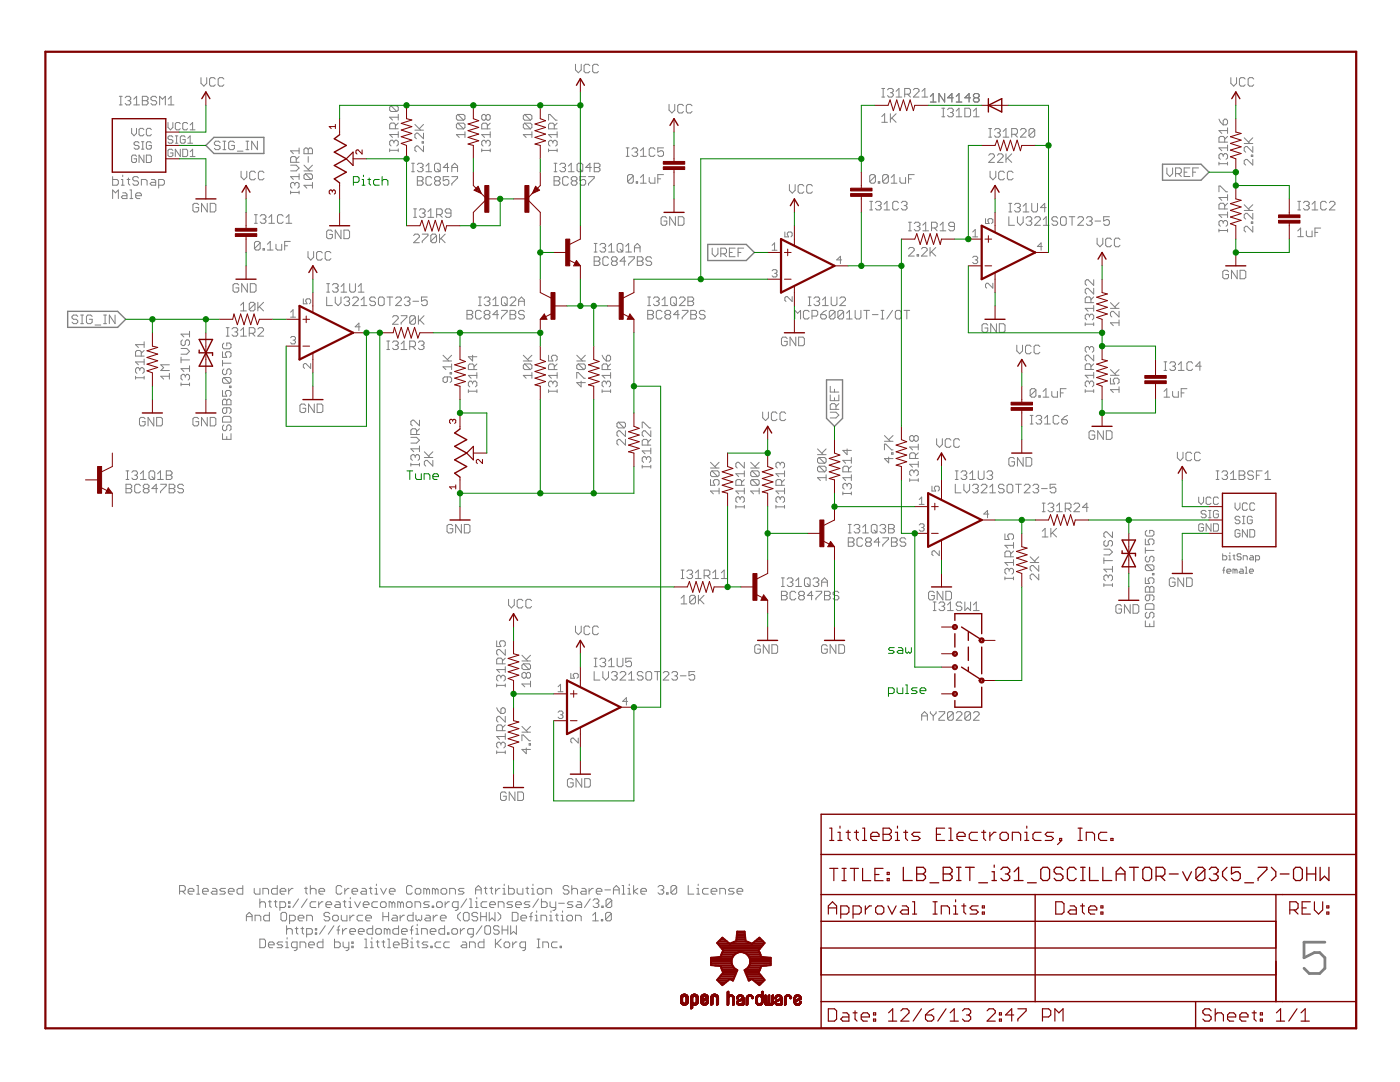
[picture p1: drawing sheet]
<svg xmlns="http://www.w3.org/2000/svg" width="279mm" height="216mm" viewBox="0 0 279 216" stroke-linecap="round" stroke-linejoin="round" font-family="sans-serif">
<path d="M264.4 188h-4.2v3.1l2.1-1h1.1l1 1v2.1l-1 1h-2.1l-1.1-1" fill="none" stroke="#808080" stroke-width=".55"/>
<g fill="none" stroke="#808080" stroke-width=".2">
<path d="M23.8 19.2h.6M24.1 19.2v1.7M25 19.5l.3-.3h.5l.3 .3v.3l-.3 .3M26.7 19.8l.6-.6v1.7M28.4 19.2h.9l.2 .3v.3l-.2 .3 .2 .3v.2l-.2 .3h-.9zM31.3 19.5l-.3-.3h-.6l-.3 .3v.3l.3 .3h.6l.3 .3v.2l-.3 .3h-.6l-.3-.3M33.6 19.8l.5-.6v1.7M40.1 15.5v1.1l.6 .6 .6-.6v-1.1M43 15.8l-.3-.3h-.6l-.3 .3v1.1l.3 .3h.6l.3-.3M44.7 15.8l-.3-.3h-.6l-.3 .3v1.1l.3 .3h.6l.3-.3M114.9 12.8v1.1l.5 .6 .6-.6v-1.1M117.7 13.1l-.3-.3h-.6l-.2 .3v1.1l.2 .3h.6l.3-.3"/>
<path d="M119.4 13.1l-.3-.3h-.5l-.3 .3v1.1l.3 .3h.5l.3-.3M176 19.4h.6M176 17.7h.6M176.3 17.7v1.7M177.1 17.9l.3-.2h.6l.3 .2v.3l-.3 .3M177.7 18.5h.3M178 18.5l.3 .3v.3l-.3 .3h-.6l-.3-.3M178.8 19.4h1.2M178.8 18.2l.6-.5v1.7M180.6 18.8h.8l.3-.3v-.6l-.3-.2h-.8v1.7M181.1 18.8l.6 .6M182.3 17.9l.3-.2h.5l.3 .2v.3l-1.1 1.2h1.1"/>
<path d="M184 19.4h1.1M184 18.2l.6-.5v1.7M185.7 19.2l.5-.5v1.7M188.5 18.7v1.7l-1.1-1.7v1.7M190.2 19.5h-1.1l.9-.8v1.7M190.8 19.2l.6-.5v1.7M193.7 19.5h-1.1l.8-.8v1.7M194.6 19.5l-.3-.3v-.3l.3-.2h.5l.3 .2v.3l-.3 .3M194.6 19.5l-.3 .3v.3l.3 .3h.5l.3-.3v-.3l-.3-.3M194.6 19.5h.5M245.6 15.5v1.1l.6 .6 .6-.6v-1.1M248.5 15.8l-.3-.3h-.6l-.2 .3v1.1l.2 .3h.6l.3-.3"/>
<path d="M250.2 15.8l-.3-.3h-.5l-.3 .3v1.1l.3 .3h.5l.3-.3M22.5 35.2v1.8h.8l.3-.3v-.6l-.3-.3h-.8M22.5 39.6v-1.7l.6 .6 .5-.6v1.7M23.8 20.9h.6M24.2 37h.6M24.2 35.8h.3v1.2M24.5 34.9v.3M24.5 38.5h.6l.2 .3v.8h-.8l-.3-.3 .3-.2h.8M25.4 35.8h.5M25.5 20.1h.3M25.6 35.5v1.2l.3 .3M25.8 20.1l.3 .3v.2l-.3 .3h-.5l-.3-.3"/>
<path d="M25.9 39.6h.6M25.9 37.9h.3v1.7M26.3 25.6v1l.5 .5 .4-.5v-1M26.7 20.9h1.1M27.1 39.1h1.1v-.3l-.3-.3h-.5l-.3 .3v.5l.3 .3h.5M27.2 31.2l-.2-.3h-.5l-.2 .3v1l.2 .2h.5l.2-.2v-.5h-.4M27.6 35.5l-.3-.3h-.5l-.3 .3v.3l.3 .3h.5l.3 .3v.3l-.3 .3h-.5l-.3-.3M27.7 28.5l-.2-.2h-.5l-.2 .2v.3l.2 .2h.5l.2 .3v.2l-.2 .3h-.5l-.2-.3M28.2 37v-1.2h.9l.3 .3v.9M28.2 28.3h.5M28.2 29.8h.5M28.4 20.1h.9"/>
<path d="M28.5 28.3v1.5M28.7 25.9l-.2-.3h-.5l-.3 .3v.9l.3 .3h.5l.2-.3M28.7 30.9v1.5l-1-1.5v1.5M29.2 30.9h.8l.2 .3v1l-.2 .2h-.8zM30.2 28.5l-.2-.2h-.5l-.3 .2v1l.3 .3h.5l.2-.3v-.5h-.5M30.2 25.9l-.2-.3h-.5l-.3 .3v.9l.3 .3h.5l.2-.3M30.2 35.8h.6l.3 .3v.9h-.9l-.2-.3 .2-.3h.9M31.7 37h.8l.3-.3v-.6l-.3-.3h-.8v1.7M31.9 20.9v-1.7l.5 .6 .6-.6v1.7M33.5 24.4v1l.5 .5 .5-.5v-1M33.6 20.9h1.1M34.5 30l-.3-.2h-.4l-.3 .2v1l.3 .2h.4l.3-.2v-.5h-.5"/>
<path d="M34.5 27.3l-.3-.2h-.4l-.3 .2v.3l.3 .3h.4l.3 .2v.2l-.3 .3h-.4l-.3-.3M35 27.1h.5M35 28.6h.5M35.2 27.1v1.5M36 24.7l-.3-.3h-.5l-.2 .3v1l.2 .2h.5l.3-.2M36 29.8v1.4l-1-1.4v1.4M36.5 29.8h.7l.2 .2v1l-.2 .2h-.7zM37 27.3l-.3-.2h-.5l-.2 .2v1l.2 .3h.5l.3-.3v-.4h-.5M37.4 24.7l-.2-.3h-.5l-.2 .3v1l.2 .2h.5l.2-.2M37.5 28.6h.9M37.5 27.6l.5-.5v1.5M38 31.2h.9"/>
<path d="M38 25.9h.9M38 24.9l.4-.5v1.5M38 30.3l.4-.5v1.4M43.9 28.4l-.3-.2h-.5l-.3 .2v.3l.3 .3h.5l.3 .3v.3l-.3 .3h-.5l-.3-.3M44.5 28.2h.6M44.5 29.9h.6M44.8 28.2v1.7M46.8 28.4l-.3-.2h-.6l-.3 .2v1.2l.3 .3h.6l.3-.3v-.6h-.6M47.4 30.2h1.1M48.1 34.2v1.1l.6 .6 .6-.6v-1.1M49.1 28.2h.6M49.1 29.9h.6"/>
<path d="M49.4 28.2v1.7M51 34.5l-.3-.3h-.6l-.3 .3v1.1l.3 .3h.6l.3-.3M51.4 28.2v1.7l-1.2-1.7v1.7M52.7 34.5l-.3-.3h-.6l-.2 .3v1.1l.2 .3h.6l.3-.3M58 33h1.1l.6 .5-.6 .6h-1.1M58 38.4h1.7M58 38.1v.6M58.8 36.7l.3-.3h.3l.3 .3v.6l-.3 .2M58.8 36.7l-.3-.3h-.2l-.3 .3v.6l.3 .2M58.8 36.7v.3M59.1 32.4v-.9l-.3-.3h-.5l-.3 .3v.9h1.7M59.7 35.2h-1.7l.5 .6"/>
<path d="M59.7 29.5v1.2M59.7 34.7v1.1M59.7 38.1v.6M59.7 31.2l-.6 .6M59.7 30.1h-1.7l.5 .6M60.7 29.8l.2-.3h.3l.3 .3 .3-.3h.3l.3 .3v.9h-1.7zM60.7 34.1h1.7M60.7 33l1.1 1.1M60.9 34.7h1.2l.3 .3v.5l-.3 .3M60.9 34.7l-.2 .3v.5l.2 .3h1.2M60.9 34.7l1.2 1.1M61.5 29.8v.9"/>
<path d="M61.5 31.2v1.2M62.4 36.4v1.1M62.4 37h-1.7l.5 .5M62.4 33l-.9 .8M77.8 30h1.7M77.8 29.7v.6M78 21.1h1.2l.3 .3v.6l-.3 .2M78 21.1l-.2 .3v.6l.2 .2h1.2M78 21.1l1.2 1.1M78.6 28.3l.3-.3h.3l.3 .3v.6l-.3 .2M78.6 28.3l-.3-.3h-.3l-.2 .3v.6l.2 .2M78.6 28.3v.3"/>
<path d="M78.9 25.7v-.9l-.3-.2h-.6l-.2 .2v.9h1.7M79.5 22.8v1.2M79.5 26.3v1.1M79.5 29.7v.6M79.5 26.8h-1.7l.5 .6M79.5 24.6l-.6 .5M79.5 23.4h-1.7l.5 .6M82.1 34.3h.6M82.1 32.6h.6M82.4 32.6v1.7M82.8 26h1.7M82.8 24.8l1.1 1.2"/>
<path d="M83.3 35.2h.8l.3 .3v.3l-.3 .3 .3 .3v.3l-.3 .3h-.8zM83.3 32.9l.3-.3h.5l.3 .3v.2l-.3 .3M83.3 36.1h.8M83.9 33.4h.2M84.1 33.4l.3 .3v.3l-.3 .3h-.5l-.3-.3M84.2 28.3h.3v.3h-.3zM84.5 26.6v1.1l-1.1-1.1h-.3l-.3 .2v.6l.3 .3M84.5 29.1v1.2l-1.1-1.2h-.3l-.3 .3v.6l.3 .3M84.5 24.8l-.8 .9M85 34.3h1.1M85 33.1l.6-.5v1.7M86.1 35.5l-.2-.3h-.6l-.3 .3v1.2l.3 .3h.6l.2-.3"/>
<path d="M86.7 32.9l.3-.3h.6l.3 .3v1.1l-.3 .3h-.6l-.3-.3zM87 36.1l-.3-.3v-.3l.3-.3h.6l.3 .3v.3l-.3 .3M87 36.1l-.3 .3v.3l.3 .3h.6l.3-.3v-.3l-.3-.3M87 36.1h.6M87.3 33.7l.6 .6M89.6 33.4h-1.1l.8-.8v1.7M89.6 35.2h-1.1v.9l.5-.3h.3l.3 .3v.6l-.3 .3h-.6l-.2-.3M90.2 34.3v-1.2l.5-.5 .6 .5v1.2M90.2 35.2h1.1v.3l-1.1 1.2v.3M90.2 33.4h1.1M91.4 24.6l-.3 .2v.6l.3 .3h1.1M91.4 24.6h1.1l.3 .2v.6l-.3 .3"/>
<path d="M91.4 22.8l-.3 .3v.6l.3 .3h1.1M91.4 22.8h1.1l.3 .3v.6l-.3 .3M91.4 24.6l1.1 1.1M91.4 22.8l1.1 1.2M92.8 26.9h-1.7l.6 .5M92.8 26.3v1.1M96.1 30h1.7M96.1 29.7v.6M97 28.3l-.3-.3h-.3l-.3 .3v.6l.3 .2M97 23.1l-.3-.3h-.3l-.3 .3v.6l.3 .3h.3l.3-.3M97 23.1l.3-.3h.3l.2 .3v.6l-.2 .3h-.3l-.3-.3M97 28.3l.3-.3h.3l.2 .3v.6l-.2 .2"/>
<path d="M97 23.1v.6M97 28.3v.3M97.3 25.7v-.9l-.3-.2h-.6l-.3 .2v.9h1.7M97.8 26.9h-1.7l.6 .5M97.8 26.3v1.1M97.8 29.7v.6M97.8 24.6l-.5 .5M104.7 22.8h1.2l.3 .3v.6l-.3 .3M104.7 24.6h1.2l.3 .2v.6l-.3 .3M104.7 22.8l-.3 .3v.6l.3 .3h1.2M104.7 24.6l-.3 .2v.6l.3 .3h1.2M104.7 24.6l1.2 1.1"/>
<path d="M104.7 22.8l1.2 1.2M106.2 26.3v1.1M106.2 26.9h-1.8l.6 .5M109.5 24v-1.2h.3l1.1 1.2h.3M109.5 29.7v.6M109.5 30h1.7M110.3 28.3l-.3-.3h-.2l-.3 .3v.6l.3 .2M110.3 28.3l.3-.3h.3l.3 .3v.6l-.3 .2M110.3 28.3v.3M110.6 35.2h.8l.3 .3v.3l-.3 .3 .3 .3v.3l-.3 .3h-.8zM110.6 36.1h.8M110.6 34.3h.5"/>
<path d="M110.6 32.6h.5M110.6 25.7v-.9l-.3-.2h-.5l-.3 .2v.9h1.7M110.8 32.6v1.7M111.2 26.9h-1.7l.5 .5M111.2 26.3v1.1M111.2 29.7v.6M111.2 24.6l-.6 .5M111.7 32.9l.3-.3h.6l.3 .3v.2l-.3 .3M112.3 33.4h.3M112.6 33.4l.3 .3v.3l-.3 .3h-.6l-.3-.3M113.4 35.5l-.2-.3h-.6l-.3 .3v1.2l.3 .3h.6l.2-.3M113.4 33.1l.6-.5v1.7"/>
<path d="M113.4 34.3h1.2M114.3 36.1l-.3-.3v-.3l.3-.3h.6l.2 .3v.3l-.2 .3M114.3 36.1l-.3 .3v.3l.3 .3h.6l.2-.3v-.3l-.2-.3M114.3 36.1h.6M115.4 32.6h.6l.3 .3v1.1l-.3 .3h-.6l-.2-.3v-1.1zM115.7 33.7l.6 .6M116.9 35.2h-1.2v.9l.9-.3 .3 .3v.6l-.3 .3h-.6l-.3-.3M117.5 35.2h1.1v.3l-1.1 1.2v.3M118 33.4h-1.1l.8-.8v1.7M118.6 32.6h.9l.2 .3v.2l-.2 .3 .2 .3v.3l-.2 .3h-.9zM118.6 33.4h.9M125 29.5h.5"/>
<path d="M125 31.2h.5M125.2 29.5v1.7M126.1 29.8l.3-.3h.6l.3 .3v.3l-.3 .3M126.4 35.1l-.3-.3h-.6l-.3 .3v1.2M126.4 35.1v1.2l-.3 .3h-.6l-.3-.3M126.4 35.1l-1.2 1.2M126.7 30.4h.3M127 30.4l.3 .2v.3l-.3 .3h-.6l-.3-.3M127 36.3h.3v.3h-.3zM127.8 36.6h1.2M127.8 35.4l.6-.6v1.8M127.8 30.1l.6-.6v1.7"/>
<path d="M127.8 31.2h1.2M129.6 35.4v.9l.2 .3h.9v-1.2M130.7 29.8l-.3-.3h-.6l-.2 .3v1.1l.2 .3h.6l.3-.3M131.3 35.7h.5M132.4 29.5h-1.1v.9l.5-.3h.3l.3 .3v.5l-.3 .3h-.5l-.3-.3M132.4 34.8h-1.1v1.8M133.5 20.8v1.2l.6 .5 .6-.5v-1.2M136.4 21.1l-.3-.3h-.6l-.2 .3v1.1l.2 .3h.6l.3-.3M138.1 21.1l-.3-.3h-.6l-.2 .3v1.1l.2 .3h.6l.3-.3M157.5 36.8v1.2l.6 .5 .6-.5v-1.2M160.4 37.1l-.3-.3h-.5l-.3 .3v1.2l.3 .2h.5l.3-.2M162.1 37.1l-.3-.3h-.5l-.3 .3v1.2l.3 .2h.5l.3-.2"/>
<path d="M174.7 35.1l-.3-.3h-.5l-.3 .3v1.2M174.7 35.1v1.2l-.3 .3h-.5l-.3-.3M174.7 35.1l-1.1 1.2M175.3 36.3h.3v.3h-.3zM176 23.3l.6-.6v1.7M176 24.4h1.1M177.3 35.1l-.3-.3h-.6l-.3 .3v1.2M177.3 35.1v1.2l-.3 .3h-.6l-.3-.3M177.3 35.1l-1.2 1.2M177.7 22.7v1.7M177.9 36.6h1.1M177.9 35.4l.5-.6v1.8"/>
<path d="M178 23.5l.8 .9M178.8 22.7l-1.1 1.1M179.6 35.4v.9l.3 .3h.8v-1.2M181.3 35.7h.6M182.5 34.8h-1.2v1.8M185.7 20.4h1.1M188 23.3h.5M188 21.6h.5M188.3 21.6v1.7M189.1 21.9l.3-.3h.6l.2 .3v.3l-.2 .3M189.7 22.5h.3M190 22.5l.2 .2v.3l-.2 .3h-.6l-.3-.3"/>
<path d="M190.8 20.4h1.2M190.8 22.2l.6-.6v1.7M190.8 23.3h1.2M192.6 21.6h.8l.3 .3v1.1l-.3 .3h-.8zM194.3 22.2l.5-.6v1.7M194.3 23.3h1.1M197.3 31l.3-.3h.6l.3 .3v.3l-1.2 1.1h1.2M197.3 27.4h.6M197.3 25.7h.6M197.6 34.2v1.1l.6 .6 .5-.6v-1.1M197.6 25.7v1.7M198.5 26l.3-.3h.5l.3 .3v.2l-.3 .3"/>
<path d="M199.1 31l.2-.3h.6l.3 .3v.3l-1.1 1.1h1.1M199.1 26.5h.2M199.3 26.5l.3 .3v.3l-.3 .3h-.5l-.3-.3M200.2 26.2l.6-.5v1.7M200.2 27.4h1.1M200.4 34.5l-.2-.3h-.6l-.3 .3v1.1l.3 .3h.6l.2-.3M200.8 30.7v1.7M201.1 31.6l.8 .8M201.9 26.8h.9l.3-.3v-.5l-.3-.3h-.9v1.7M201.9 30.7l-1.1 1.1M202.2 34.5l-.3-.3h-.6l-.3 .3v1.1l.3 .3h.6l.3-.3M202.5 26.8l.6 .6"/>
<path d="M203.6 26l.3-.3h.6l.3 .3v.2l-1.2 1.2h1.2M206.5 26v1.1l-.3 .3h-.6l-.2-.3M206.5 26l-.3-.3h-.6l-.2 .3v1.1M206.5 26l-1.1 1.1M232.9 33.5v1.1l.5 .6 .6-.6v-1.1M234.6 34.6h.9l.3-.2v-.6l-.3-.3h-.9v1.7M235.2 34.6l.6 .6M236.3 34.4h.6M237.5 33.5h-1.2v1.7h1.2M238 34.4h.6M239.2 33.5h-1.2v1.7M243.3 32.7h1.7"/>
<path d="M243.3 32.4v.5M243.3 38.3v-1.2h.2l1.2 1.2h.3M243.3 23.8l.2 .5 .6 .6M244.1 24.1l.3-.3h.3l.3 .3v.5l-.3 .3h-.6zM244.1 30.9l.3-.3h.3l.3 .3v.6l-.3 .3M244.1 30.9l-.3-.3h-.3l-.2 .3v.6l.2 .3M244.1 30.9v.3M244.4 28.4v-.9l-.3-.3h-.6l-.2 .3v.9h1.7M245 25.5v1.1M245 28.9v1.2M245 32.4v.5M245 38.8v1.2"/>
<path d="M245 29.5h-1.7l.5 .6M245 27.2l-.6 .6M245 26.1h-1.7l.5 .5M245 39.4h-1.7l.5 .6M248.3 28.6h1.7M248.3 27.5l1.1 1.1M249.7 30.9h.3v.3h-.3zM250 29.2v1.2l-1.1-1.2h-.3l-.3 .3v.6l.3 .3M250 31.8v1.1l-1.1-1.1h-.3l-.3 .3v.6l.3 .2M250 27.5l-.8 .9M39.6 40.9l-.3-.3h-.5l-.3 .3v1.1l.3 .3h.5l.3-.3v-.6h-.5M41.4 40.6v1.7l-1.2-1.7v1.7"/>
<path d="M42 40.6h.8l.3 .3v1.1l-.3 .3h-.8zM47.6 56.9l-.2-.3h-.6l-.3 .3v1.1l.3 .3h.6l.2-.3v-.6h-.5M49.4 56.6v1.7l-1.2-1.7v1.7M50 56.6h.8l.3 .3v1.1l-.3 .3h-.8zM50.8 44.6h.6M50.8 42.8h.6M51.1 42.8v1.8M51.9 48.5l-.3-.3h-.5l-.3 .3v1.1M51.9 48.5v1.1l-.3 .3h-.5l-.3-.3M51.9 48.5l-1.1 1.1M51.9 43.1l.3-.3h.6l.3 .3v.3l-.3 .3M52.5 49.6h.3v.3h-.3z"/>
<path d="M52.5 43.7h.3M52.8 43.7l.3 .3v.3l-.3 .3h-.6l-.3-.3M53.4 49.9h1.1M53.4 48.7l.5-.5v1.7M53.7 43.4l.5-.6v1.8M53.7 44.6h1.1M55.1 48.7v.9l.3 .3h.8v-1.2M56.5 43.1l-.3-.3h-.6l-.2 .3v1.2l.2 .3h.6l.3-.3M56.8 49h.6M57.1 44.6h1.1M57.1 43.4l.6-.6v1.8M57.9 48.2h-1.1v1.7"/>
<path d="M60.5 59.6v1h.8l-.3-.5v-.2l.3-.3h.5l.2 .3v.5l-.2 .2M61.5 50.2v1.1l.5 .6 .6-.6v-1.1M64.3 50.5l-.3-.3h-.5l-.3 .3v1.1l.3 .3h.5l.3-.3M65.2 59.3v1.7h1.1M65.2 56.6h.6M65.2 58.3h.6M65.5 56.6v1.7M66 50.5l-.3-.3h-.5l-.3 .3v1.1l.3 .3h.5l.3-.3M66.3 46.2l-.3-.3h-.5l-.3 .3v1.1l.3 .3h.5l.3-.3v-.5h-.5M66.3 56.9l.3-.3h.6l.3 .3v.3l-.3 .2M66.9 59.3v1.1l.6 .6 .6-.6v-1.1M66.9 57.4h.3"/>
<path d="M67.2 57.4l.3 .3v.3l-.3 .3h-.6l-.3-.3M68.1 45.9v1.7l-1.2-1.7v1.7M68.1 58.3h1.1M68.1 57.2l.5-.6v1.7M68.6 59.5l.3-.2h.6l.3 .2v.3l-.3 .3M68.6 45.9h.9l.3 .3v1.1l-.3 .3h-.9zM69.8 56.6v1.4l.3 .3h.5l.3-.3v-1.4M70.4 59.5l.2-.2h.6l.3 .2v.3l-1.1 1.2h1.1M71.5 58.3h1.1M71.5 57.2l.6-.6v1.7M72.1 59.8l.5-.5v1.7M74.9 59.5l-.2-.2h-.6l-.3 .2v.3l.3 .3h.6l.2 .3v.3l-.2 .3h-.6l-.3-.3"/>
<path d="M75.5 59.5l.3-.2h.6l.3 .2v1.2l-.3 .3h-.6l-.3-.3zM77.2 59.3h1.2M77.8 59.3v1.7M79 59.5l.2-.2h.6l.3 .2v.3l-1.1 1.2h1.1M80.7 59.5l.3-.2h.5l.3 .2v.3l-.3 .3M82.5 47l.3-.3h.6l.3 .3v.3l-1.2 1.1h1.2M82.5 43.4h.6M82.5 41.7h.6M82.8 41.7v1.7M83.7 42l.3-.3h.5l.3 .3v.2l-.3 .3M84.3 46.7h1.1v.3l-1.1 1.1v.3M84.3 42.5h.2"/>
<path d="M84.5 42.5l.3 .3v.3l-.3 .3h-.5l-.3-.3M85.3 59.3h-1.2v.8l.6-.3h.3l.3 .3v.6l-.3 .3h-.6l-.3-.3M85.4 42.2l.6-.5v1.7M85.4 43.4h1.2M87.1 47v1.1l-.3 .3h-.5l-.3-.3M87.1 47l-.3-.3h-.5l-.3 .3v1.1M87.1 47l-1.1 1.1M87.1 42.8h.9l.3-.3v-.5l-.3-.3h-.9v1.7M87.7 42.8l.6 .6M87.7 46.7v1.7M88 47.6l.8 .8M88.8 46.7l-1.1 1.2"/>
<path d="M90 42.5h-.9l-.2-.3v-.2l.2-.3h.6l.3 .3v1.1l-.3 .3h-.6l-.2-.3M95.5 59.3h.6M95.8 59.3v1.7M96.6 59.5l.3-.2h.6l.3 .2v.3l-.3 .3M98.4 59.8l.5-.5v1.7M100.1 59.5l.3-.2h.5l.3 .2v1.2l-.3 .3h-.5l-.3-.3zM101.8 59.5l.3-.2h.6l.2 .2v.3l-1.1 1.2h1.1M118.6 51.2h.8l.3 .3v.3l-.3 .3 .3 .3v.3l-.3 .3h-.8zM118.6 52.1h.8M118.6 50.3h.5M118.6 48.6h.5M118.9 48.6v1.7"/>
<path d="M119.7 48.9l.3-.3h.6l.3 .3v.2l-.3 .3M120.3 49.4h.3M120.6 49.4l.3 .3v.3l-.3 .3h-.6l-.3-.3M121.4 51.5l-.2-.3h-.6l-.3 .3v1.2l.3 .3h.6l.2-.3M121.5 49.1l.5-.5v1.7M121.5 50.3h1.1M122.3 52.1l-.3 .3v.3l.3 .3h.6l.3-.3v-.3l-.3-.3M122.3 52.1l-.3-.3v-.3l.3-.3h.6l.3 .3v.3l-.3 .3M122.3 52.1h.6M123.4 48.6h.6l.3 .3v1.1l-.3 .3h-.6l-.2-.3v-1.1zM123.7 49.7l.6 .6M124.9 52.1h-1.2l.9-.9v1.8"/>
<path d="M124.9 49.1l.6-.5v1.7M124.9 50.3h1.1M125.5 51.2h1.1v.3l-1.1 1.2v.3M126.6 49.4h1.1M126.6 50.3v-1.2l.6-.5 .5 .5v1.2M127.2 51.2h.8l.3 .3v.3l-.3 .3 .3 .3v.3l-.3 .3h-.8zM127.2 52.1h.8M129.3 59.3h.5M129.5 59.3v1.7M130 51.5l-.2-.3h-.6l-.3 .3v.3l.3 .3h.6l.2 .3v.3l-.2 .3h-.6l-.3-.3M130.4 59.5l.3-.2h.6l.3 .2v.3l-.3 .3M132.1 59.8l.6-.5v1.7"/>
<path d="M133.1 43.5l-.3-.3h-.6l-.3 .3v1.2l.3 .3h.6l.3-.3v-.6h-.6M133.8 59.5l.3-.2h.6l.3 .2v1.2l-.3 .3h-.6l-.3-.3zM134.8 43.2v1.8l-1.2-1.8v1.8M135.4 43.2h.8l.3 .3v1.2l-.3 .3h-.8zM135.6 59.5l.2-.2h.6l.3 .2v.3l-1.1 1.2h1.1M137.3 59.3h.8l.3 .2v.3l-.3 .3 .3 .3v.3l-.3 .3h-.8zM142.1 49.5v1.2l.6 .5 .6-.5v-1.2M143.8 50.7h.9l.3-.3v-.6l-.3-.3h-.9v1.7M144.4 50.7l.6 .5M145.6 50.4h.5M146.7 49.5h-1.1v1.7h1.1M147.3 50.4h.6"/>
<path d="M148.4 49.5h-1.1v1.7M154.1 54l.2-.2h.5l.3 .2v.3l-.3 .2M154.1 49l.5-.5v1.4M154.1 49.9h1M154.6 54.5h.2M154.8 54.5l.3 .3v.2l-.3 .3h-.5l-.2-.3M156.6 46.3v1h.8l-.3-.5v-.3l.3-.2h.5l.2 .2v.5l-.2 .3M158.1 59.2v1l-1-1h-.2l-.3 .2v.5l.3 .3M161.3 59.3h.6M161.6 59.3v1.7M162.4 59.5l.3-.2h.6l.3 .2v.3l-.3 .3M164.1 59.8l.6-.5v1.7"/>
<path d="M165.9 59.3v1.4l.3 .3h.5l.3-.3v-1.4M167.6 59.5l.3-.2h.5l.3 .2v.3l-1.1 1.2h1.1M168 51.9h-1l.7-.8v1.5M173.6 41.9h.5M173.6 40.2h.5M173.9 40.2v1.7M174.7 40.5l.3-.3h.6l.3 .3v.2l-.3 .3M175.3 41h.3M175.6 41l.3 .3v.3l-.3 .3h-.6l-.3-.3M176.4 41.9h1.2M176.4 40.7l.6-.5v1.7M179.3 40.5l-.3-.3h-.6l-.2 .3v1.1l.2 .3h.6l.3-.3"/>
<path d="M179.9 40.5l.3-.3h.5l.3 .3v.2l-.3 .3M180.4 41h.3M180.7 41l.3 .3v.3l-.3 .3h-.5l-.3-.3M181.3 49.7l.3-.3h.6l.3 .3v.3l-1.2 1.1h1.2M181.3 46.1h.6M181.3 44.3h.6M181.6 44.3v1.8M182.5 44.6l.2-.3h.6l.3 .3v.3l-.3 .3M183 50.8h.3v.3h-.3zM183 45.2h.3M183.3 45.2l.3 .3v.3l-.3 .3h-.6l-.2-.3M183.9 49.7l.3-.3h.5l.3 .3v.3l-1.1 1.1h1.1"/>
<path d="M184.2 46.1h1.1M184.2 44.9l.5-.6v1.8M185.6 49.4v1.7M185.9 50.2l.9 .9M185.9 45.5h.9l.2-.3v-.6l-.2-.3h-.9v1.8M186.5 45.5l.5 .6M186.8 49.4l-1.2 1.1M187.6 44.9l.6-.6v1.8M187.6 46.1h1.2M190.5 45.2h-.9l-.3-.3v-.3l.3-.3h.6l.3 .3v1.2l-.3 .3h-.6l-.3-.3M194.1 47.3h1M194.1 51.4l.3-.3h.5l.2 .3v.2l-.2 .3"/>
<path d="M194.1 46.3l.5-.5v1.5M194.6 51.9h.3M194.9 51.9l.2 .2v.3l-.2 .2h-.5l-.3-.2M196.7 43.6v1h.7l-.2-.5v-.2l.2-.3h.5l.2 .3v.4l-.2 .3M198.1 56.5v1l-.9-1h-.3l-.2 .3v.5l.2 .2M201.3 40.6h.6M201.3 42.3h.6M201.3 43.2v1.8h1.2M201.6 40.6v1.7M202.5 40.9l.3-.3h.5l.3 .3v.2l-.3 .3M203.1 41.4h.2M203.1 43.2v1.2l.5 .6 .6-.6v-1.2"/>
<path d="M203.3 41.4l.3 .3v.3l-.3 .3h-.5l-.3-.3M204.2 42.3h1.1M204.2 41.1l.6-.5v1.7M204.8 43.5l.3-.3h.5l.3 .3v.3l-.3 .3M205.3 44.1h.3M205.6 44.1l.3 .3v.3l-.3 .3h-.5l-.3-.3M205.9 40.6v1.4l.3 .3h.6l.3-.3v-1.4M206.5 43.5l.3-.3h.5l.3 .3v.3l-1.1 1.2h1.1M208 49.2h-1l.8-.7v1.4M208.2 45h1.2M208.2 43.8l.6-.6v1.8M208.8 41.4h-1.2l.9-.8v1.7"/>
<path d="M211.1 43.5l-.3-.3h-.6l-.3 .3v.3l.3 .3h.6l.3 .3v.3l-.3 .3h-.6l-.3-.3M211.9 43.2h.6l.3 .3v1.2l-.3 .3h-.6l-.3-.3v-1.2zM213.4 43.2h1.1M214 43.2v1.8M215.1 43.5l.3-.3h.5l.3 .3v.3l-1.1 1.2h1.1M216.8 43.5l.3-.3h.6l.3 .3v.3l-.3 .3M217.4 44.1h.3M217.7 44.1l.3 .3v.3l-.3 .3h-.6l-.3-.3M218.3 55.8v1.1l-1.2-1.1h-.2l-.3 .3v.6l.3 .2M218.3 57.5v1.2l-1.2-1.2h-.2l-.3 .3v.6l.3 .3M218.3 59.2l-.6 .6M218.5 44.1h1.2"/>
<path d="M218.9 47.5v1.2l.6 .5 .6-.5v-1.2M221.4 43.2h-1.1v.9l.8-.3 .3 .3v.6l-.3 .3h-.6l-.2-.3M221.8 47.8l-.3-.3h-.5l-.3 .3v1.1l.3 .3h.5l.3-.3M223.5 47.8l-.3-.3h-.5l-.3 .3v1.1l.3 .3h.5l.3-.3M243.3 45.7v.6M243.3 46h1.7M244.1 44.3l.3-.3h.3l.3 .3v.6l-.3 .2M244.1 44.3l-.3-.3h-.3l-.2 .3v.6l.2 .2M244.1 44.3v.3M244.4 41.7v-.8l-.3-.3h-.6l-.2 .3v.8h1.7M245 42.3v1.1M245 45.7v.6"/>
<path d="M245 42.9h-1.7l.5 .5M245 40.6l-.6 .5M245.2 54.2l-.3-.3h-.6l-.3 .3v1.2l.3 .2h.6l.3-.2v-.6h-.6M246.9 53.9v1.7l-1.1-1.7v1.7M247.5 53.9h.8l.3 .3v1.2l-.3 .2h-.8zM248.3 42h1.7M248.3 40.9l1.1 1.1M249.7 44.3h.3v.3h-.3zM250 42.6v1.1l-1.1-1.1h-.3l-.3 .3v.5l.3 .3M250 45.1v1.2l-1.1-1.2h-.3l-.3 .3v.6l.3 .3M250 40.9l-.8 .8M259 46.1l.6-.6v1.7"/>
<path d="M259 47.2h1.1M259 41.9h.6M259 40.2h.6M259.3 40.2v1.7M260.1 40.5l.3-.3h.6l.3 .3v.2l-.3 .3M260.7 46.1v.8l.3 .3h.9v-1.1M260.7 41h.3M261 41l.3 .3v.3l-.3 .3h-.6l-.3-.3M261.9 40.7l.5-.5v1.7M261.9 41.9h1.1M262.4 46.4h.6M263.6 45.5h-1.2v1.7"/>
<path d="M264.7 40.5l-.3-.3h-.5l-.3 .3v1.1l.3 .3h.5l.3-.3M265.3 40.5l.3-.3h.5l.3 .3v.2l-1.1 1.2h1.1M15.5 63.1l-.3-.2h-.5l-.3 .2v.3l.3 .3h.5l.3 .3v.3l-.3 .3h-.5l-.3-.3M16.1 62.9h.6M16.1 64.6h.6M16.4 62.9v1.7M18.4 63.1l-.3-.2h-.6l-.2 .2v1.2l.2 .3h.6l.3-.3v-.6h-.6M19 64.9h1.1M20.7 62.9h.6M20.7 64.6h.6M21 62.9v1.7M23 62.9v1.7l-1.2-1.7v1.7"/>
<path d="M27.1 75.4h1.7M27.1 75.1v.5M27.9 73.7l.3-.3h.3l.3 .3v.5l-.3 .3M27.9 73.7l-.3-.3h-.3l-.2 .3v.5l.2 .3M27.9 73.7v.2M28.2 71.1v-.9l-.3-.3h-.6l-.2 .3v.9h1.7M28.8 68.2v1.1M28.8 71.6v1.2M28.8 75.1v.5M28.8 72.2h-1.7l.5 .6M28.8 69.9l-.6 .6M28.8 68.8h-1.7l.5 .5"/>
<path d="M33.8 75.1h-1.7l.6 .5M33.8 74.5v1.1M33.8 72.8h-1.7l.6 .6-.6 .5h1.7M36.1 76.7h1.7M36.1 71.3v1.1M36.1 76.4v.6M36.1 71.8h1.7M36.1 69.5h1.2l.5 .6-.5 .6h-1.2M36.4 67.8l-.3 .3v.6l.3 .3h.3l.3-.3v-.6l.3-.3h.2l.3 .3v.6l-.3 .3M37 75v.3M37 75l.3-.3h.2l.3 .3v.6l-.3 .2M37 75l-.3-.3h-.3l-.3 .3v.6l.3 .2"/>
<path d="M37.8 66.1v1.1M37.8 73v1.1M37.8 76.4v.6M37.8 73.6h-1.7l.6 .5M37.8 66.7h-1.7l.6 .5M44.4 70.2v1.1h.9l-.3-.6v-.2l.3-.3h.5l.3 .3v.5l-.3 .3M44.4 71.9v1.1M44.4 77.9v1.2h.9l-.3-.6v-.3l.3-.3h.5l.3 .3v.6l-.3 .3M44.4 79.9l.3-.2h.3l.3 .2 .2-.2h.3l.3 .2v.9h-1.7zM44.4 72.5h1.7M44.7 68.5l-.3 .2v.6l.3 .3h1.1l.3-.3v-.6l-.3-.2h-.5v.5M44.7 73.6l-.3 .3v.6l.3 .3h.3l.3-.3v-.6l.2-.3h.3l.3 .3v.6l-.3 .3"/>
<path d="M44.7 75.3l-.3 .3v.6l.3 .3h1.1M44.7 75.3h1.1l.3 .3v.6l-.3 .3M44.7 75.3l1.1 1.2M45.1 67.1h.6M45.1 65.4h.6M45.3 79.9v.9M45.4 65.4v1.7M45.8 77h.3v.3h-.3zM46.3 65.7l.3-.3h.6l.2 .3v.2l-.2 .3M46.9 66.2h.3M47.2 66.2l.2 .3v.3l-.2 .3h-.6l-.3-.3M48 60.9l.6-.6v1.7"/>
<path d="M48 65.9l.6-.5v1.7M48 62h1.2M48 67.1h1.2M49.7 66.5h.9l.3-.3v-.5l-.3-.3h-.9v1.7M50.3 66.5l.6 .6M50.9 60.6v1.2l-.3 .2h-.6l-.3-.2M50.9 60.6l-.3-.3h-.6l-.3 .3v1.2M50.9 60.6l-1.2 1.2M51.5 60.3v1.7M51.5 65.7l.3-.3h.5l.3 .3v.2l-1.1 1.2h1.1M51.8 61.2l.8 .8M52.6 60.3l-1.1 1.2"/>
<path d="M58 67.4l.2-.3h.5l.3 .3v.2l-.3 .3M58 62.3l.5-.5v1.5M58 63.3h1M58.5 67.9h.2M58.7 67.9l.3 .2v.3l-.3 .2h-.5l-.2-.2M62 72.5v1l-1-1h-.2l-.3 .3v.5l.3 .2M69.2 60.1h.3M69.5 60.1l.3 .3v.3l-.3 .3h-.6l-.3-.3M71.9 65.2h-1l.7-.7v1.5M72.1 61h1.1M77.2 69.7h.5M77.2 68.1h.5"/>
<path d="M77.5 68.1v1.6M78.3 63.3l.3-.3h.6l.3 .3v.3l-1.2 1.1h1.2M78.3 68.3l.3-.2h.6l.3 .2v.3l-.3 .3M78.9 68.9h.3M79.2 68.9l.3 .3v.3l-.3 .2h-.6l-.3-.2M80.1 63h1.1v.3l-1.1 1.1v.3M80.1 69.7h1.1M80.1 68.6l.5-.5v1.6M81.3 60.1h.2M81.5 60.1l.3 .3v.3l-.3 .3h-.5l-.3-.3M81.8 69.2h.8l.3-.3v-.6l-.3-.2h-.8v1.6M82.3 69.2l.6 .5"/>
<path d="M82.4 60.1h1.1M82.9 63.3v1.1l-.3 .3h-.5l-.3-.3M82.9 63.3l-.3-.3h-.5l-.3 .3v1.1M82.9 63.3l-1.1 1.1M83.5 63v1.7M83.5 68.3l.3-.2h.5l.3 .2v.3l-.3 .3M83.8 63.9l.8 .8M84.1 68.9h.2M84.3 68.9l.3 .3v.3l-.3 .2h-.5l-.3-.2M84.6 63l-1.1 1.1M88.4 72h1.7M88.4 70.9l1.2 1.1"/>
<path d="M89.3 75.2v.9l-.3 .2h-.3l-.3-.2v-.6l.3-.3h1.1l.3 .3v.6l-.3 .2M89.8 74.3h.3v.3h-.3zM90.1 72.6v1.1M90.1 73.2h-1.7l.6 .5M90.1 70.9l-.8 .9M93.2 61.9h.8l.3 .3v.3l-.3 .3 .3 .3v.3l-.3 .2h-.8zM93.2 62.8h.8M93.5 78.1h1.7M93.5 77.8v.5M94.3 76.3l.3-.2h.3l.3 .2v.6l-.3 .3M94.3 70.9v1.1l-.8-.8h1.7M94.3 76.3l-.3-.2h-.3l-.2 .2v.6l.2 .3"/>
<path d="M94.3 76.3v.3M94.6 73.7v-.8l-.3-.3h-.6l-.2 .3v.8h1.7M95.2 74.3v1.2M95.2 77.8v.5M95.2 74.9h-1.7l.5 .6M95.2 72.6l-.6 .6M95.5 61h.6M96.1 62.2l-.3-.3h-.6l-.3 .3v1.2l.3 .2h.6l.3-.2M96.9 62.8l-.3-.3v-.3l.3-.3h.6l.3 .3v.3l-.3 .3M96.9 62.8l-.3 .3v.3l.3 .2h.6l.3-.2v-.3l-.3-.3M96.9 62.8h.6M97.2 60.1h.3"/>
<path d="M97.5 60.1l.3 .3v.3l-.3 .3h-.6l-.3-.3M98.4 61h1.1M99.5 62.8h-1.1l.8-.9v1.7M100.1 61.9h1.1v.3l-1.1 1.2v.2M100.6 60.4l.6 .6M101.8 61.9h.9l.2 .3v.3l-.2 .3 .2 .3v.3l-.2 .2h-.9zM101.8 62.8h.9M103.5 60.1h1.1M103.5 61v-1.2l.6-.5 .5 .5v1.2M104.4 72h1.8M104.4 70.9l1.2 1.1M104.6 62.2l-.2-.3h-.6l-.3 .3v.3l.3 .3h.6l.2 .3v.3l-.2 .2h-.6l-.3-.2"/>
<path d="M104.7 72.6h1.2l.3 .3v.6l-.3 .2M104.7 72.6l-.3 .3v.6l.3 .2h1.2M104.7 72.6l1.2 1.1M106.2 74.9h-1.8l.6 .6M106.2 74.3v1.2M106.2 70.9l-.9 .9M109.5 70.9v1.1h.8l-.3-.8 .3-.3h.6l.3 .3v.6l-.3 .2M109.5 77.8v.5M109.5 78.1h1.7M110.3 76.3l-.3-.2h-.2l-.3 .2v.6l.3 .3M110.3 76.3l.3-.2h.3l.3 .2v.6l-.3 .3M110.3 76.3v.3"/>
<path d="M110.6 73.7v-.8l-.3-.3h-.5l-.3 .3v.8h1.7M111.2 74.9h-1.7l.5 .6M111.2 74.3v1.2M111.2 77.8v.5M111.2 72.6l-.6 .6M115.1 75.5v-1.2h.3l1.1 1.2h.3M115.1 72h1.7M115.1 70.9l1.1 1.1M115.4 72.6l-.3 .3v.6l.3 .2h1.1M115.4 72.6h1.1l.3 .3v.6l-.3 .2M115.4 72.6l1.1 1.1M116 76.1v1.1l-.9-.9h1.7"/>
<path d="M116.8 70.9l-.8 .9M120.2 77.8v.5M120.2 78.1h1.7M120.2 70.9l.2 .6 .6 .5M121 76.3l-.3-.2h-.3l-.2 .2v.6l.2 .3M121 76.3l.3-.2h.3l.3 .2v.6l-.3 .3M121 76.3v.3M121.3 73.7v-.8l-.3-.3h-.6l-.2 .3v.8h1.7M121.3 70.9h.3l.3 .3v.6l-.3 .2h-.6v-.8zM121.9 74.9h-1.7l.5 .6M121.9 74.3v1.2M121.9 77.8v.5"/>
<path d="M121.9 72.6l-.6 .6M129.3 61.9h.8l.3 .3v.3l-.3 .3 .3 .3v.3l-.3 .2h-.8zM129.3 62.8h.8M129.3 61h.5M131 60.1h.3M131.3 60.1l.3 .3v.3l-.3 .3h-.6l-.3-.3M132.1 62.2l-.3-.3h-.5l-.3 .3v1.2l.3 .2h.5l.3-.2M132.1 61h1.2M133 62.8l-.3-.3v-.3l.3-.3h.6l.2 .3v.3l-.2 .3M133 62.8l-.3 .3v.3l.3 .2h.6l.2-.2v-.3l-.2-.3M133 62.8h.6M134.4 60.4l.6 .6"/>
<path d="M135.6 62.8h-1.2l.9-.9v1.7M136.1 61.9h1.2v.3l-1.2 1.2v.2M137.3 60.1h.8M137.9 61.9h.8l.3 .3v.3l-.3 .3 .3 .3v.3l-.3 .2h-.8zM137.9 62.8h.8M140.7 62.2l-.3-.3h-.5l-.3 .3v.3l.3 .3h.5l.3 .3v.3l-.3 .2h-.5l-.3-.2M157.1 67.6l-.3-.3h-.6l-.2 .3v1.1l.2 .3h.6l.3-.3v-.6h-.6M158.6 63.6v-1.7l.6 .6 .6-.6v1.7M158.8 67.3v1.7l-1.1-1.7v1.7M159.4 67.3h.9l.2 .3v1.1l-.2 .3h-.9zM161.3 61h.6M161.5 62.2l-.3-.3h-.6l-.3 .3v1.2l.3 .2h.6l.3-.2"/>
<path d="M162.1 63.1h.8l.3-.3v-.6l-.3-.3h-.8v1.7M163 60.1h.3M163.3 60.1l.3 .3v.3l-.3 .3h-.6l-.3-.3M163.8 62.8h.8l.3 .3v.3l-.3 .2h-.5l-.3-.2zM164.1 61h1.2M164.9 61.9l-.5 .3-.6 .6M165.7 77.1v1.1h1.7M165.7 78.8v1.1h1.7v-1.1M166.5 77.7v.5M166.5 79.4v.5M166.6 62.2l-.3-.3h-.5l-.3 .3v1.2M166.6 62.2v1.2l-.3 .2h-.5l-.3-.2"/>
<path d="M166.6 62.2l-1.1 1.2M168.4 62.2l-.3-.3h-.6l-.3 .3v1.2M168.4 62.2v1.2l-.3 .2h-.6l-.3-.2M168.4 62.2l-1.2 1.2M169 63.6h1.1M169 62.5l.5-.6v1.7M170.7 61.9v1.5l.2 .2h.6l.3-.2v-1.5M172.4 61.9h1.1M173 61.9v1.7M174.1 62.8h1.1M175.8 61.9h.6M175.8 63.6h.6"/>
<path d="M176.1 61.9v1.7M178.1 61.9l-1.1 1.7M178.7 62.2l.3-.3h.6l.2 .3v1.2l-.2 .2h-.6l-.3-.2zM180.4 61.9h1.1M181 61.9v1.7M197.1 64.9l-.3-.3h-.5l-.3 .3v1.1l.3 .3h.5l.3-.3v-.6h-.5M198.9 64.6v1.7l-1.2-1.7v1.7M199.4 64.6h.9l.3 .3v1.1l-.3 .3h-.9zM202.9 68.9v1.1l.6 .6 .6-.6v-1.1M205.8 69.2l-.3-.3h-.6l-.2 .3v1.1l.2 .3h.6l.3-.3M206.7 77.8v1.2l-.2 .2h-.6l-.3-.2M206.7 77.8l-.2-.2h-.6l-.3 .2v1.2"/>
<path d="M206.7 77.8l-1.1 1.2M207.3 79h.3v.2h-.3zM207.5 69.2l-.3-.3h-.5l-.3 .3v1.1l.3 .3h.5l.3-.3M208.2 79.2h1.1M208.2 78.1l.5-.5v1.6M209.9 78.1v.9l.3 .2h.8v-1.1M211.6 78.4h.6M212.8 77.6h-1.2v1.6M216.6 64.7h1.7M216.6 64.4v.6M216.6 77.7v.6M216.6 78h1.7"/>
<path d="M217.4 63l.3-.3h.3l.3 .3v.5l-.3 .3M217.4 76.3l.3-.3h.3l.3 .3v.6l-.3 .3M217.4 69.4l-.3-.2h-.2l-.3 .2v.6l.3 .3M217.4 69.4l.3-.2h.3l.3 .2v.6l-.3 .3M217.4 76.3l-.3-.3h-.2l-.3 .3v.6l.3 .3M217.4 63l-.3-.3h-.2l-.3 .3v.5l.3 .3M217.4 63v.3M217.4 69.4v.3M217.4 76.3v.3M217.7 73.7v-.8l-.3-.3h-.5l-.3 .3v.8h1.7M217.7 60.4v-.9l-.3-.3h-.5l-.3 .3v.9h1.7M218.3 74.9h-1.7l.5 .6"/>
<path d="M218.3 61.5h-1.7l.5 .6M218.3 61v1.1M218.3 64.4v.6M218.3 70.9v1.1l-1.2-1.1h-.2l-.3 .3v.5l.3 .3M218.3 74.3v1.2M218.3 77.7v.6M218.3 72.6l-.6 .6M221.6 75.5v1.1h.9l-.3-.6v-.2l.3-.3h.5l.3 .3v.5l-.3 .3M221.6 74.9h1.7M221.6 61.5h1.7M221.6 60.4l1.2 1.1M221.6 73.7l1.2 1.2"/>
<path d="M223.3 64.4h-1.7l.6 .6M223.3 62.1v1.1l-1.1-1.1h-.3l-.3 .3v.6l.3 .2M223.3 63.8v1.2M223.3 77.2v1.1M223.3 60.4l-.8 .9M223.3 77.7h-1.7l.6 .6M223.3 73.7l-.8 .9M232.3 79.2h1.1M232.3 78.1l.6-.5v1.6M232.3 73.9h.6M232.3 72.2h.6M232.6 72.2v1.7"/>
<path d="M233.4 72.5l.3-.3h.6l.3 .3v.3l-.3 .3M234 78.1v.9l.3 .2h.9v-1.1M234 73.1h.3M234.3 73.1l.3 .2v.3l-.3 .3h-.6l-.3-.3M235.2 72.8l.5-.6v1.7M235.2 73.9h1.1M235.7 78.4h.6M236.9 77.6h-1.2v1.6M238 72.5l-.3-.3h-.5l-.3 .3v1.1l.3 .3h.5l.3-.3M239.7 73.1h-1.1l.9-.9v1.7M25.1 96.6h.9l.3 .3v.3l-.3 .3 .3 .3v.3l-.3 .2h-.9zM25.1 97.5h.9"/>
<path d="M25.1 95.7h.6M25.1 94h.6M25.4 94v1.7M26.3 94.3l.3-.3h.6l.2 .3v.2l-.2 .3M26.9 94.8h.3M27.2 94.8l.2 .3v.3l-.2 .3h-.6l-.3-.3M28 96.9l-.3-.3h-.5l-.3 .3v1.2l.3 .2h.5l.3-.2M28 94.5l.6-.5v1.7M28 95.7h1.2M28.9 97.5l-.3-.3v-.3l.3-.3h.5l.3 .3v.3l-.3 .3M28.9 97.5l-.3 .3v.3l.3 .2h.5l.3-.2v-.3l-.3-.3M28.9 97.5h.5"/>
<path d="M29 83.6l-.3-.3h-.6l-.3 .3v1.1l.3 .3h.6l.3-.3v-.6h-.6M30 94h.6l.3 .3v1.1l-.3 .3h-.6l-.3-.3v-1.1zM30.3 95.1l.6 .6M30.7 83.3v1.7l-1.2-1.7v1.7M31.3 83.3h.8l.3 .3v1.1l-.3 .3h-.8zM31.5 97.5h-1.2l.9-.9v1.7M31.5 94.5l.5-.5v1.7M31.5 95.7h1.1M32 96.6h1.2v.3l-1.2 1.2v.2M33.2 94h.8l.3 .3v.2l-.3 .3 .3 .3v.3l-.3 .3h-.8zM33.2 94.8h.8M33.8 96.6h.8l.3 .3v.3l-.3 .3 .3 .3v.3l-.3 .2h-.8z"/>
<path d="M33.8 97.5h.8M36.6 96.9l-.3-.3h-.5l-.3 .3v.3l.3 .3h.5l.3 .3v.3l-.3 .2h-.5l-.3-.2M39.6 83.6l-.3-.3h-.5l-.3 .3v1.1l.3 .3h.5l.3-.3v-.6h-.5M41.4 83.3v1.7l-1.2-1.7v1.7M42 83.3h.8l.3 .3v1.1l-.3 .3h-.8zM44.4 86.5v1.2h1.7v-1.2M44.7 83.1h1.1l.3 .3v.8h-1.7v-.8zM44.7 84.8l-.3 .3v.6l.3 .2h.3l.3-.2v-.6l.2-.3h.3l.3 .3v.6l-.3 .2M45.3 81.4v.8l-.3 .3h-.3l-.3-.3v-.6l.3-.2h1.1l.3 .2v.6l-.3 .3M45.3 87.1v.6M61 80.9l-.3-.3h-.6l-.2 .3v1.1l.2 .3h.6l.3-.3v-.5h-.6M62.7 80.6v1.7l-1.1-1.7v1.7"/>
<path d="M63.3 80.6h.9l.2 .3v1.1l-.2 .3h-.9zM82 92.7h1.7M82 92.4v.6M82 87.3h1.1l.6 .5-.6 .6h-1.1M82.9 91v.3M82.9 91l-.3-.3h-.3l-.3 .3v.6l.3 .3M82.9 91l.2-.3h.3l.3 .3v.6l-.3 .3M83.1 86.7v-.9l-.2-.2h-.6l-.3 .2v.9h1.7M83.7 83.8v1.2l-1.1-1.2h-.3l-.3 .3v.6l.3 .3M83.7 89v1.1M83.7 92.4v.6M83.7 89.6h-1.7l.6 .5"/>
<path d="M83.7 85.6l-.6 .5M84.7 91.3h1.7M84.7 90.1l1.1 1.2M86.4 91.9v1.1l-1.1-1.1h-.3l-.3 .2v.6l.3 .3M86.4 90.1l-.9 .9M123.4 84.2h1.1l.3 .3v.6l-.3 .3M123.4 84.2l-.3 .3v.6l.3 .3h1.1M123.4 84.2l1.1 1.2M124.8 87.7v1.1l-1.1-1.1h-.3l-.3 .3v.5l.3 .3M124.8 86v1.1l-1.1-1.1h-.3l-.3 .3v.5l.3 .3M128.2 85.4v-1.2h.2l1.2 1.2h.3M128.2 93.1h1.7"/>
<path d="M128.2 92.8v.6M129 91.4v.3M129 91.4l.3-.3h.3l.3 .3v.6l-.3 .3M129 91.4l-.3-.3h-.3l-.2 .3v.6l.2 .3M129.3 88.8v-.8l-.3-.3h-.6l-.2 .3v.8h1.7M129.9 90h-1.7l.5 .6M129.9 86v1.1l-1.2-1.1h-.3l-.2 .3v.5l.2 .3M129.9 89.4v1.2M129.9 92.8v.6M129.9 87.7l-.6 .5M141.8 95.7v1.1h.9l-.3-.8 .3-.3h.5l.3 .3v.5l-.3 .3M141.8 93.4h1.7"/>
<path d="M141.8 92.2l1.1 1.2M142.1 94h1.1l.3 .3v.5l-.3 .3M142.1 94l-.3 .3v.5l.3 .3h1.1M142.1 94l1.1 1.1M143.5 98h-1.7l.6 .6M143.5 97.4v1.2M143.5 92.2l-.8 .9M147.7 99.4l.3-.3h.3l.2 .3v.6l-.2 .3M147.7 99.4l-.3-.3h-.3l-.2 .3v.6l.2 .3M147.7 99.4v.3M148 96.8v-.8l-.3-.3h-.6l-.2 .3v.8h1.6M148.5 98h-1.6l.5 .6"/>
<path d="M148.5 92.2v1.2l-1.1-1.2h-.3l-.2 .3v.6l.2 .3M148.5 94v1.1M148.5 97.4v1.2M148.5 95.7l-.5 .6M148.5 94.5h-1.6l.5 .6M149.8 93.4h1.7M149.8 92.2l1.2 1.2M150.1 94h1.1l.3 .3v.5l-.3 .3M150.1 95.7l-.3 .3v.5l.3 .3h1.1M150.1 95.7h1.1l.3 .3v.5l-.3 .3M150.1 94l-.3 .3v.5l.3 .3h1.1M150.1 95.7l1.1 1.1"/>
<path d="M150.1 94l1.1 1.1M151.5 98h-1.7l.6 .6M151.5 97.4v1.2M151.5 92.2l-.8 .9M152.2 82.2v1.2l.6 .5 .6-.5v-1.2M155.1 82.5l-.3-.3h-.6l-.3 .3v1.2l.3 .2h.6l.3-.2M155.7 99.4l.3-.3h.3l.3 .3v.6l-.3 .3M155.7 99.4l-.3-.3h-.3l-.2 .3v.6l.2 .3M155.7 92.5l-.3-.3h-.3l-.2 .3v.6l.2 .3M155.7 92.5l.3-.3h.3l.3 .3v.6l-.3 .3M155.7 92.5v.3M155.7 99.4v.3"/>
<path d="M156 96.8v-.8l-.3-.3h-.6l-.2 .3v.8h1.7M156.6 98h-1.7l.5 .6M156.6 94.5h-1.7l.5 .6M156.6 94v1.1M156.6 97.4v1.2M156.6 95.7l-.6 .6M156.8 82.5l-.3-.3h-.6l-.2 .3v1.2l.2 .2h.6l.3-.2M163.2 90.7h1.7M163.2 89.6l1.1 1.1M163.4 91.3h1.2l.3 .3v.6l-.3 .2M163.4 93h1.2l.3 .3v.6l-.3 .2M163.4 93l-.2 .3v.6l.2 .2h1.2"/>
<path d="M163.4 91.3l-.2 .3v.6l.2 .2h1.2M163.4 93l1.2 1.1M163.4 91.3l1.2 1.1M164.9 89.6l-.9 .8M164.9 95.3h-1.7l.5 .6M164.9 94.7v1.2M165.7 82.3h1.1l.6 .5-.6 .6h-1.1M166.8 81.7v-.9l-.3-.3h-.5l-.3 .3v.9h1.7M167.4 80.5l-.6 .6M168.2 98.5h1.7M168.2 98.2v.5M169.1 96.8l.2-.3h.3l.3 .3v.5l-.3 .3"/>
<path d="M169.1 96.8l-.3-.3h-.3l-.3 .3v.5l.3 .3M169.1 89.6v1.1l-.9-.8h1.7M169.1 96.8v.2M169.3 94.1v-.8l-.2-.3h-.6l-.3 .3v.8h1.7M169.9 91.9h-1.7l.6 .5M169.9 95.3h-1.7l.6 .6M169.9 91.3v1.1M169.9 94.7v1.2M169.9 98.2v.5M169.9 93l-.6 .6M176.5 89.8v-1.2h.3l1.1 1.2h.3M176.5 88.1h1.7"/>
<path d="M176.5 86.9l1.2 1.2M177.4 91.2v1.2l-.9-.9h1.7M177.9 90.3h.3v.3h-.3zM178.2 86.9l-.8 .9M181.5 95.8h1.8M181.5 95.5v.6M182.4 87.2l.3-.3h.3l.3 .3v.6l-.3 .3h-.3l-.3-.3M182.4 94.1l.3-.3h.3l.3 .3v.5l-.3 .3M182.4 87.2l-.3-.3h-.3l-.3 .3v.6l.3 .3h.3l.3-.3M182.4 94.1l-.3-.3h-.3l-.3 .3v.5l.3 .3M182.4 87.2v.6M182.4 94.1v.3"/>
<path d="M182.7 91.5v-.9l-.3-.2h-.6l-.3 .2v.9h1.8M183.3 88.6v1.2M183.3 92.1v1.1M183.3 95.5v.6M183.3 92.6h-1.8l.6 .6M183.3 90.4l-.6 .5M183.3 89.2h-1.8l.6 .6M183.5 99.7l.4-.5v1.4M186 97v1h.7l-.2-.5v-.3l.2-.2h.5l.3 .2v.5l-.3 .3M186.9 87.5v1.2l.6 .6 .6-.6v-1.2M189.8 87.8l-.3-.3h-.6l-.3 .3v1.2l.3 .3h.6l.3-.3M190.6 96.6v1.7h1.2"/>
<path d="M190.6 95.7h.6M190.6 94h.6M190.9 94v1.7M191.5 87.8l-.3-.3h-.6l-.2 .3v1.2l.2 .3h.6l.3-.3M191.8 94.3l.3-.3h.6l.2 .3v.2l-.2 .3M192.4 96.6v1.2l.5 .5 .6-.5v-1.2M192.4 94.8h.3M192.7 94.8l.2 .3v.3l-.2 .3h-.6l-.3-.3M193.5 95.7h1.2M193.5 94.5l.6-.5v1.7M194.1 96.9l.3-.3h.5l.3 .3v.3l-.3 .3M194.7 97.5h.2"/>
<path d="M194.9 97.5l.3 .3v.3l-.3 .2h-.5l-.3-.2M195.2 94v1.4l.3 .3h.6l.3-.3v-1.4M195.8 96.9l.3-.3h.6l.3 .3v.3l-1.2 1.1h1.2M197 94.3l.3-.3h.5l.3 .3v.2l-.3 .3M197.5 98.3h1.2M197.5 97.2l.6-.6v1.7M197.5 94.8h.3M197.8 94.8l.3 .3v.3l-.3 .3h-.5l-.3-.3M200.4 96.9l-.3-.3h-.6l-.2 .3v.3l.2 .3h.6l.3 .3v.3l-.3 .2h-.6l-.2-.2M201.3 96.6h.5l.3 .3v1.2l-.3 .2h-.5l-.3-.2v-1.2zM202.5 91.6l-.3-.3h-.6l-.3 .3v1.1l.3 .3h.6l.3-.3v-.6h-.6M202.7 96.6h1.1"/>
<path d="M203.3 96.6v1.7M204.2 91.3v1.7l-1.1-1.7v1.7M204.4 96.9l.3-.3h.6l.2 .3v.3l-1.1 1.1h1.1M204.8 91.3h.8l.3 .3v1.1l-.3 .3h-.8zM205.6 84.6h.6M205.6 82.9h.6M205.9 82.9v1.7M206.1 96.9l.3-.3h.6l.3 .3v.3l-.3 .3M206.7 97.5h.3M206.8 83.2l.2-.3h.6l.3 .3v.3l-.3 .2M207 97.5l.3 .3v.3l-.3 .2h-.6l-.3-.2M207.3 83.7h.3"/>
<path d="M207.6 83.7l.3 .3v.3l-.3 .3h-.6l-.2-.3M207.9 97.5h1.1M208.5 83.5l.5-.6v1.7M208.5 84.6h1.1M210.7 96.6h-1.1v.9l.5-.3h.3l.3 .3v.6l-.3 .2h-.5l-.3-.2M211.3 83.2l-.2-.3h-.6l-.3 .3v1.1l.3 .3h.6l.2-.3M211.9 83.7h.9l.2 .3v.3l-.2 .3h-.6l-.3-.3zM213 82.9l-.5 .3-.6 .5M218.5 86.2l-.3-.2h-.6l-.3 .2v1.2l.3 .3h.6l.3-.3v-.6h-.6M220.2 86v1.7l-1.1-1.7v1.7M220.8 86h.8l.3 .2v1.2l-.3 .3h-.8zM235 90.2v1.2l.5 .5 .6-.5v-1.2"/>
<path d="M237.8 90.5l-.3-.3h-.5l-.3 .3v1.2l.3 .2h.5l.3-.2M239.2 99.2v1l.5 .4 .5-.4v-1M239.5 90.5l-.2-.3h-.6l-.3 .3v1.2l.3 .2h.6l.2-.2M241.7 99.4l-.3-.2h-.5l-.2 .2v1l.2 .2h.5l.3-.2M242.7 95.7h.6M242.7 94h.6M243 94v1.7M243.2 99.4l-.3-.2h-.5l-.2 .2v1l.2 .2h.5l.3-.2M243.9 94.3l.2-.3h.6l.3 .3v.2l-.3 .3M244.4 94.8h.3M244.7 94.8l.3 .3v.3l-.3 .3h-.6l-.2-.3M245.6 95.7h1.1"/>
<path d="M245.6 94.5l.5-.5v1.7M247.3 94h.8l.3 .3v.2l-.3 .3 .3 .3v.3l-.3 .3h-.8zM247.3 94.8h.8M250.1 94.3l-.2-.3h-.6l-.3 .3v.2l.3 .3h.6l.2 .3v.3l-.2 .3h-.6l-.3-.3M250.7 94.8h.6M251.9 94h-1.2v1.7M252.5 95.7h1.1M252.5 94.5l.5-.5v1.7M90.4 104.9l-.3-.3h-.6l-.3 .3v1.2l.3 .2h.6l.3-.2v-.6h-.6M92.1 104.6v1.7l-1.2-1.7v1.7M92.7 104.6h.8l.3 .3v1.2l-.3 .2h-.8zM101.5 119.6v1.1l.6 .6 .5-.6v-1.1"/>
<path d="M104.4 119.9l-.3-.3h-.6l-.3 .3v1.1l.3 .3h.6l.3-.3M106.1 119.9l-.3-.3h-.6l-.3 .3v1.1l.3 .3h.6l.3-.3M135.9 119.4l.6-.6v1.7M135.9 113.7h.6M135.9 115.4h.6M136.2 113.7v1.7M137.1 114l.3-.3h.5l.3 .3v.3l-.3 .3M137.6 114.6h.3M137.9 114.6l.3 .3v.3l-.3 .2h-.5l-.3-.2M138.8 114.3l.6-.6v1.7M138.8 119.1l-1.2 1.1M138.8 119.1l-.3-.3h-.6l-.3 .3v1.1"/>
<path d="M138.8 119.1v1.1l-.3 .3h-.6l-.3-.3M138.8 115.4h1.1M139.4 118.8v1.7M139.7 119.6l.8 .9M140.5 118.8l-1.1 1.1M140.5 114.9h.9l.3-.3v-.6l-.3-.3h-.9v1.7M141.1 114.9l.6 .5M142.2 115.4h1.2M142.2 114.3l.6-.6v1.7M144 115.4h1.1M144 114.3l.5-.6v1.7M146.9 101.1h1.6"/>
<path d="M146.9 100.8v.6M148.5 100.8v.6M154.9 101.1h1.7M154.9 100.8v.6M156 115.3h.5M156 117h.5M156 118h.8l.3 .3v.3l-.3 .2 .3 .3v.3l-.3 .3h-.8zM156 118.8h.8M156.2 115.3v1.7M156.6 100.8v.6M157.1 115.6l.3-.3h.5l.3 .3v.3l-.3 .3M157.7 116.2h.2"/>
<path d="M157.9 116.2l.3 .3v.2l-.3 .3h-.5l-.3-.3M158.8 117h1.2M158.8 118.3l-.3-.3h-.5l-.3 .3v1.1l.3 .3h.5l.3-.3M158.8 115.9l.6-.6v1.7M159.7 118.8l-.3-.2v-.3l.3-.3h.6l.2 .3v.3l-.2 .2M159.7 118.8l-.3 .3v.3l.3 .3h.6l.2-.3v-.3l-.2-.3M159.7 118.8h.6M160.8 115.3h.6l.3 .3v1.1l-.3 .3h-.6l-.3-.3v-1.1zM161.1 116.5l.6 .5M162.2 118.8h-1.1l.9-.8v1.7M162.3 115.6l.2-.3h.6l.3 .3v.3l-.3 .3M162.8 116.2h.3"/>
<path d="M162.8 118h1.2v.3l-1.2 1.1v.3M163.1 116.2l.3 .3v.2l-.3 .3h-.6l-.2-.3M164 116.2h1.1M164 117v-1.1l.5-.6 .6 .6v1.1M164.5 118h.9l.3 .3v.3l-.3 .2 .3 .3v.3l-.3 .3h-.9zM164.5 118.8h.9M167.4 118.3l-.3-.3h-.5l-.3 .3v.3l.3 .2h.5l.3 .3v.3l-.3 .3h-.5l-.3-.3M169.3 104.6h.6M169.3 106.3h.6M169.3 107.3h.9l.2 .3v.3l-.2 .3 .2 .2v.3l-.2 .3h-.9zM169.3 108.2h.9M169.6 104.6v1.7"/>
<path d="M170.5 104.9l.2-.3h.6l.3 .3v.3l-.3 .3M171 105.5h.3M171.3 105.5l.3 .3v.3l-.3 .2h-.6l-.2-.2M172.1 107.6l-.2-.3h-.6l-.3 .3v1.1l.3 .3h.6l.2-.3M172.2 106.3h1.1M172.2 105.2l.5-.6v1.7M173 108.2l-.3 .2v.3l.3 .3h.6l.3-.3v-.3l-.3-.2M173 108.2l-.3-.3v-.3l.3-.3h.6l.3 .3v.3l-.3 .3M173 108.2h.6M173.9 104.9l.3-.3h.5l.3 .3v1.2l-.3 .2h-.5l-.3-.2zM174.5 105.8l.5 .5M175.6 104.9l.3-.3h.6l.2 .3v.3l-.2 .3"/>
<path d="M175.6 108.2h-1.1l.8-.9v1.7M176.2 105.5h.3M176.2 107.3h1.1v.3l-1.1 1.1v.3M176.5 105.5l.2 .3v.3l-.2 .2h-.6l-.3-.2M177.3 104.6h.9l.3 .3v.3l-.3 .3 .3 .3v.3l-.3 .2h-.9zM177.3 105.5h.9M177.9 107.3h.9l.2 .3v.3l-.2 .3 .2 .2v.3l-.2 .3h-.9zM177.9 108.2h.9M180.8 107.6l-.3-.3h-.6l-.3 .3v.3l.3 .3h.6l.3 .2v.3l-.3 .3h-.6l-.3-.3M183.5 100.6h.9M183.5 104.8l.2-.3h.5l.2 .3v.2l-.2 .3M183.9 105.3h.3"/>
<path d="M184.2 105.3l.2 .2v.2l-.2 .3h-.5l-.2-.3M186.5 118.3l-.3-.3h-.6l-.3 .3v1.1l.3 .3h.6l.3-.3v-.6h-.6M187.5 109.9v1l-1-1h-.3l-.2 .3v.4l.2 .3M188.2 118v1.7l-1.2-1.7v1.7M188.8 118h.8l.3 .3v1.1l-.3 .3h-.8zM197.3 102.6h-1l.8-.7v1.4M200.6 106.5v1.2h.8l-.3-.6v-.3l.3-.3h.6l.3 .3v.6l-.3 .3M200.6 115.1v.6M200.6 115.4h1.7M201.4 113.7l-.3-.3h-.3l-.2 .3v.6l.2 .3M201.4 113.7l.3-.3h.3l.3 .3v.6l-.3 .3M201.4 113.7v.3"/>
<path d="M201.7 111.1v-.8l-.3-.3h-.6l-.2 .3v.8h1.7M202.3 112.2h-1.7l.5 .6M202.3 108.2v1.2M202.3 111.7v1.1M202.3 115.1v.6M202.3 110l-.6 .5M202.3 108.8h-1.7l.5 .6M205.6 112.2h1.7M205.6 111.1l1.1 1.1M207.3 112.8v1.2l-1.1-1.2h-.3l-.3 .3v.6l.3 .3M207.3 114.6v1.1l-1.1-1.1h-.3l-.3 .2v.6l.3 .3M207.3 111.1l-.8 .9"/>
<path d="M208 106l.6-.6v1.7M208 107.1h1.1M208 102.1h.6M208 100.4h.6M208.3 100.4v1.7M209.1 100.7l.3-.3h.6l.3 .3v.3l-.3 .2M209.7 105.4v1.7M209.7 101.2h.3M210 101.2l.3 .3v.3l-.3 .3h-.6l-.3-.3M210 106.3l.9 .8M210.9 105.4l-1.2 1.2M210.9 102.1h1.1"/>
<path d="M210.9 101l.5-.6v1.7M212.6 101.5h.8l.3-.3v-.5l-.3-.3h-.8v1.7M213.2 101.5l.5 .6M214.3 100.7l.3-.3h.6l.3 .3v.3l-1.2 1.1h1.2M217.2 101.2h-1.2l.9-.8v1.7M220.3 116.7h1.7M220.3 111.3v1.1M220.3 116.5v.5M220.3 111.9h1.7M220.3 109.6h1.1l.6 .6-.6 .5h-1.1M220.6 107.9l-.3 .2v.6l.3 .3h.3l.3-.3v-.6l.2-.2h.3l.3 .2v.6l-.3 .3M221.2 115l.2-.3h.3l.3 .3v.6l-.3 .3"/>
<path d="M221.2 115l-.3-.3h-.3l-.3 .3v.6l.3 .3M221.2 115v.3M222 113.6h-1.7l.6 .6M222 106.1v1.2l-1.1-1.2h-.3l-.3 .3v.6l.3 .3M222 113v1.2M222 116.5v.5M228.6 115.3v1.1h.8l-.2-.5v-.3l.2-.3h.6l.3 .3v.5l-.3 .3M228.6 107.5v1.2h.8l-.2-.6v-.3l.2-.3h.6l.3 .3v.6l-.3 .3M228.6 109.3v1.1M228.6 117.3l.3-.3h.3l.2 .3 .3-.3h.3l.3 .3v.9h-1.7zM228.6 109.8h1.7M228.9 105.8l-.3 .3v.6l.3 .3h1.1l.3-.3v-.6l-.3-.3h-.6v.6"/>
<path d="M228.9 111l-.3 .3v.5l.3 .3h.3l.2-.3v-.5l.3-.3h.3l.3 .3v.5l-.3 .3M228.9 112.7l-.3 .3v.6l.3 .3h1.1M228.9 112.7h1.1l.3 .3v.6l-.3 .3M228.9 112.7l1.1 1.2M229.4 118.7v.9l-.2 .3h-.3l-.3-.3v-.6l.3-.3h1.1l.3 .3v.6l-.3 .3M229.4 117.3v.9M230 114.4h.3v.3h-.3zM234.5 115.6l-.3-.3h-.6l-.2 .3v1.1l.2 .3h.6l.3-.3v-.5h-.6M236.2 115.3v1.7l-1.1-1.7v1.7M236.8 115.3h.9l.2 .3v1.1l-.2 .3h-.9zM240.2 104.8l-.2-.3h-.5l-.3 .3v.9l.3 .3h.5l.2-.3v-.4h-.5M240.7 102.1l-.2-.2h-.5l-.3 .2v.2l.3 .3h.5l.2 .2v.3l-.2 .2h-.5l-.3-.2"/>
<path d="M241.2 101.9h.5M241.2 103.3h.5M241.4 101.9v1.4M241.7 104.5v1.5l-1-1.5v1.5M242.2 104.5h.7l.3 .3v.9l-.3 .3h-.7zM243.2 102.1l-.3-.2h-.5l-.2 .2v1l.2 .2h.5l.3-.2v-.5h-.5M244 110.5v1.2h.6l.2-.2v-.4l-.2-.2h-.6M244 113.8h.4M244.4 113.2l-.2 .2v1M244.8 114h.9l-.3-.4h-.4l-.2 .2v.4l.2 .2h.4M245.2 111.7h.5M245.2 110.9h.2v.8"/>
<path d="M245.4 110.3v.2M246.1 110.9h.4M246.3 110.7v.8l.2 .2M246.5 113.8l.2-.2 .2 .2v.6M246.5 113.8l-.4-.2v.8M246.5 113.8v.6M246.5 100.4v.9l.5 .5 .5-.5v-.9M247.5 103.3l-.3-.3h-.5l-.2 .3v.2l.2 .3h.5l.3 .2v.2l-.3 .3h-.5l-.2-.3M247.5 105.9l-.3-.2h-.5l-.2 .2v1l.2 .3h.5l.3-.3v-.5h-.5M247.5 113.6h.4l.2 .2v.6h-.6l-.2-.2 .2-.2h.6M247.7 110.7l-.2-.2h-.4l-.2 .2 .2 .4h.4l.2 .2-.2 .4h-.4l-.2-.2M247.9 103h.6"/>
<path d="M247.9 104.5h.6M248.1 111.7v-.8h.6l.2 .2v.6M248.2 103v1.5M248.5 114.4h.4M248.5 113.2h.2v1.2M248.9 100.6l-.2-.2h-.5l-.3 .2v1l.3 .2h.5l.2-.2M248.9 105.7v1.5l-1-1.5v1.5M249.3 114h.8l-.1-.4h-.5l-.2 .2v.4l.2 .2h.5M249.4 105.7h.8l.2 .2v1l-.2 .3h-.8zM249.5 110.9h.5l.1 .2v.6h-.6l-.2-.2 .2-.2h.6M249.9 103.3l-.2-.3h-.5l-.3 .3v.9l.3 .3h.5l.2-.3v-.4h-.5M250.4 100.6l-.2-.2h-.5l-.3 .2v1l.3 .2h.5l.2-.2"/>
<path d="M250.6 111.7h.6l.2-.2v-.4l-.2-.2h-.6v1.2M99.1 127.9v1.1h.9l-.3-.6v-.2l.3-.3h.5l.3 .3v.5l-.3 .3M99.1 136.8h1.7M99.1 136.5v.6M100 135l.3-.3h.2l.3 .3v.6l-.3 .3M100 135l-.3-.3h-.3l-.3 .3v.6l.3 .3M100 135v.3M100.3 132.5v-.9l-.3-.3h-.6l-.3 .3v.9h1.7M100.8 133.6h-1.7l.6 .6M100.8 129.6v1.1l-1.1-1.1h-.3l-.3 .3v.6l.3 .2M100.8 133v1.2M100.8 136.5v.6"/>
<path d="M100.8 131.3l-.5 .6M104.2 131.9h1.7M104.2 130.7l1.1 1.2M104.5 132.5h1.1l.3 .3v.5l-.3 .3M104.5 132.5l-.3 .3v.5l.3 .3h1.1M104.5 132.5l1.1 1.1M105 134.5l.3-.3h.3l.3 .3v.5l-.3 .3h-.3l-.3-.3M105 134.5l-.3-.3h-.2l-.3 .3v.5l.3 .3h.2l.3-.3M105 134.5v.5M105.9 136.5h-1.7l.5 .6M105.9 135.9v1.2M105.9 130.7l-.9 .9"/>
<path d="M111.4 137l.5-.5v1.5M111.4 138h1M113.9 134.4v.9h.8l-.3-.4v-.3l.3-.2h.4l.3 .2v.5l-.3 .2M114.9 124.9v1.2l.5 .5 .6-.5v-1.2M117.7 125.2l-.3-.3h-.6l-.2 .3v1.1l.2 .3h.6l.3-.3M118.6 134v1.7h1.1M118.6 133h.5M118.6 131.3h.5M118.9 131.3v1.7M119.4 125.2l-.3-.3h-.5l-.3 .3v1.1l.3 .3h.5l.3-.3M119.7 131.6l.3-.3h.6l.3 .3v.3l-.3 .3M120.3 132.2h.3"/>
<path d="M120.3 134v1.1l.6 .6 .5-.6v-1.1M120.6 132.2l.3 .3v.3l-.3 .2h-.6l-.3-.2M121.5 131.9l.5-.6v1.7M121.5 133h1.1M122 134.3l.3-.3h.6l.3 .3v.3l-.3 .3M122.6 134.9h.3M122.9 134.9l.3 .2v.3l-.3 .3h-.6l-.3-.3M123.2 131.3v1.5l.2 .2h.6l.3-.2v-1.5M123.7 134.3l.3-.3h.6l.3 .3v.3l-1.2 1.1h1.2M125.3 140h-1l.7-.8v1.5M125.5 135.7h1.1M125.5 134.6l.5-.6v1.7"/>
<path d="M126 131.3h-1.1v.9l.9-.3 .2 .3v.6l-.2 .2h-.6l-.3-.2M128.3 134.3l-.3-.3h-.5l-.3 .3v.3l.3 .3h.5l.3 .2v.3l-.3 .3h-.5l-.3-.3M129.2 134h.6l.2 .3v1.1l-.2 .3h-.6l-.3-.3v-1.1zM130.6 134h1.2M131.2 134v1.7M132.4 134.3l.2-.3h.6l.3 .3v.3l-1.1 1.1h1.1M134.1 134.3l.2-.3h.6l.3 .3v.3l-.3 .3M134.6 134.9h.3M134.9 134.9l.3 .2v.3l-.3 .3h-.6l-.2-.3M135.8 134.9h1.1M135.9 120.5h1.2M138.6 134h-1.1v.9l.9-.3 .2 .3v.5l-.2 .3h-.6l-.3-.3"/>
<path d="M151.7 128.9l-.2-.2h-.6l-.3 .2v1.2l.3 .3h.6l.2-.3v-.6h-.5M153.5 128.7v1.7l-1.2-1.7v1.7M154.1 128.7h.8l.3 .2v1.2l-.3 .3h-.8zM165.1 128.9l-.3-.2h-.5l-.3 .2v1.2l.3 .3h.5l.3-.3v-.6h-.6M166.8 128.7v1.7l-1.1-1.7v1.7M167.4 128.7h.9l.3 .2v1.2l-.3 .3h-.9zM186.2 121.8h.6M186.2 120.1h.6M186.5 120.1v1.7M187.4 120.4l.3-.3h.5l.3 .3v.3l-.3 .3M188 121h.2M188.2 121l.3 .3v.2l-.3 .3h-.5l-.3-.3"/>
<path d="M189.1 121.8h1.1M189.1 120.7l.6-.6v1.7M192 120.4l-.3-.3h-.6l-.3 .3v.3l.3 .3h.6l.3 .3v.2l-.3 .3h-.6l-.3-.3M192.6 120.1v1.7l.5-.5 .6 .5v-1.7M194.3 121.8h1.1M194.3 120.7l.5-.6v1.7M223.8 120.9l-.3-.3h-.5l-.3 .3v1.2l.3 .3h.5l.3-.3v-.6h-.6M225.6 120.6v1.8l-1.2-1.8v1.8M226.1 120.6h.9l.3 .3v1.2l-.3 .3h-.9zM228.6 120.7l.3-.2h1.1l.3 .2v.9h-1.7zM228.6 123.9v1.1h1.7v-1.1M228.9 122.2l-.3 .2v.6l.3 .3h.3l.2-.3v-.6l.3-.2h.3l.3 .2v.6l-.3 .3"/>
<path d="M229.4 124.5v.5M99.1 149.8v.6M99.1 150.1h1.7M99.1 141.2l.3 .6 .6 .6M100 141.5l.3-.3h.2l.3 .3v.6l-.3 .3h-.5zM100 148.4l.3-.3h.2l.3 .3v.5l-.3 .3M100 148.4l-.3-.3h-.3l-.3 .3v.5l.3 .3M100 148.4v.3M100.3 145.8v-.9l-.3-.2h-.6l-.3 .2v.9h1.7M100.8 142.9v1.2l-1.1-1.2h-.3l-.3 .3v.6l.3 .3M100.8 146.4v1.1M100.8 149.8v.6"/>
<path d="M100.8 147h-1.7l.6 .5M100.8 144.7l-.5 .5M101 158.3l-.2-.3h-.6l-.3 .3v1.1l.3 .3h.6l.2-.3v-.5h-.5M102.8 158v1.7l-1.2-1.7v1.7M103.3 158h.9l.3 .3v1.1l-.3 .3h-.9zM104.2 147.8v-1.1h.3l1.1 1.1h.3M104.2 146.1h1.7M104.2 144.9l1.1 1.2M105 149.2v1.2l-.8-.9h1.7M105.6 148.4h.3v.3h-.3zM105.9 144.9l-.9 .9M111.4 142.1l.2-.2h.5l.3 .2v.3l-.3 .2"/>
<path d="M111.9 142.6h.2M112.1 142.6l.3 .3v.2l-.3 .3h-.5l-.2-.3M114.4 155.6l-.3-.2h-.6l-.3 .2v1.2l.3 .3h.6l.3-.3v-.6h-.6M115.4 147.3v1l-1-1h-.2l-.3 .2v.5l.3 .3M116.1 155.4v1.7l-1.1-1.7v1.7M116.7 155.4h.8l.3 .2v1.2l-.3 .3h-.8zM183.9 143.7v-1.1l.6-.6 .6 .6v1.1M183.9 142.9h1.2M185.7 142v.3l.5 .6M186.2 142.9v.8M186.8 142v.3l-.6 .6M187.4 142h1.1v.3l-1.1 1.1v.3h1.1"/>
<path d="M190.2 142.3l-.2-.3h-.6l-.3 .3v1.1M190.2 142.3v1.1l-.2 .3h-.6l-.3-.3M190.2 142.3l-1.1 1.1M190.8 142.3l.3-.3h.6l.3 .3v.3l-1.2 1.1h1.2M193.7 142.3l-.3-.3h-.6l-.2 .3v1.1M193.7 142.3v1.1l-.3 .3h-.6l-.2-.3M193.7 142.3l-1.1 1.1M194.3 142.3l.3-.3h.5l.3 .3v.3l-1.1 1.1h1.1M35.8 177.8h.9l.3-.2v-.6l-.3-.3h-.9v1.7M36.4 177.8l.6 .6M37.5 177.8h1.2v-.2l-.3-.3h-.6l-.3 .3v.5l.3 .3h.6M39.3 176.7h.3v1.7"/>
<path d="M39.3 178.4h.5M40.4 177.8h1.2v-.2l-.3-.3h-.6l-.3 .3v.5l.3 .3h.6M42.4 177.3h.6l.3 .3v.8h-.9l-.3-.3 .3-.3h.9M45 177.3h-.8l-.3 .3 .3 .2h.5l.3 .3-.3 .3h-.8M45.6 177.8h1.1v-.2l-.3-.3h-.5l-.3 .3v.5l.3 .3h.5M48.5 176.7v1.7h-.9l-.3-.3v-.5l.3-.3h.9M50.7 177.3v.8l.3 .3h.9v-1.1M51.9 179.4v1.7M52.5 178.4v-1.1h.8l.3 .3v.8M53.6 179.9h.5M53.8 179.7v1.1l.3 .3M54.7 179.9h.6"/>
<path d="M55 179.7v1.1l.3 .3M55.3 176.7v1.7h-.8l-.3-.3v-.5l.3-.3h.8M55.9 177.8h1.1v-.2l-.2-.3h-.6l-.3 .3v.5l.3 .3h.6M57.6 179.9h.3v.3h-.3zM57.6 177.3v1.1M58.5 177.3h-.3l-.6 .5M59.6 179.4l-1.2 1.7M60.8 177.3h.5M61.1 177v1.1l.2 .3M61.3 179.4l-1.1 1.7M61.9 177.6l.3-.3h.6l.3 .3v.8M61.9 176.7v1.7"/>
<path d="M63 179.9h-.8l-.3 .3v.6l.3 .3h.8M63.6 179.9v1.2M63.6 177.8h1.2v-.2l-.3-.3h-.6l-.3 .3v.5l.3 .3h.6M64.5 179.9h-.3l-.6 .6M67 179.9h.6l.3 .3v.9h-.9l-.2-.3 .2-.3h.9M68.2 177l-.3-.3h-.5l-.3 .3v1.1l.3 .3h.5l.3-.3M68.5 179.9h.5M68.8 179.7v1.1l.2 .3M68.8 177.3v1.1M69.6 179.9h.3v1.2M69.7 177.3h-.3l-.6 .5M69.9 179.1v.3"/>
<path d="M70.3 177.8h1.1v-.2l-.3-.3h-.6l-.2 .3v.5l.2 .3h.6M70.8 179.9l.6 1.2 .5-1.2M72.2 177.3h.6l.3 .3v.8h-.9l-.2-.3 .2-.3h.9M73.7 177.3h.6M74 177v1.1l.3 .3M74.8 178.4h.6M74.8 177.3h.3v1.1M75.1 176.4v.3M75.4 179.9h-.9l-.3 .3v.6l.3 .3h.9M76 177.3l.5 1.1 .6-1.1M76.2 179.9h.6l.3 .3v.6l-.3 .3h-.6l-.3-.3v-.6zM77.7 177.8h1.1v-.2l-.3-.3h-.5l-.3 .3v.5l.3 .3h.5"/>
<path d="M81.4 179.9h.6l.2 .3v.6l-.2 .3h-.6l-.3-.3v-.6zM82.3 177l-.3-.3h-.6l-.3 .3v1.1l.3 .3h.6l.3-.3M83.1 177.3h.6l.3 .3v.5l-.3 .3h-.6l-.2-.3v-.5zM85.2 177.6l.2-.3 .3 .3v.8M85.2 177.6l-.3-.3h-.3v1.1M85.2 177.6v.8M85.7 179.9h-.9l-.3 .3 .3 .3h.6l.3 .3-.3 .3h-.9M86.9 177.6l-.3-.3h-.3v1.1M86.9 177.6v.8M86.9 177.6l.3-.3 .2 .3v.8M87.4 179.9h.6l.3 .3v.6l-.3 .3h-.6l-.3-.3v-.6zM88 177.6l.3-.3h.6l.3 .3v.5l-.3 .3h-.6l-.3-.3z"/>
<path d="M88.8 179.9v1.2M89.7 179.9h-.3l-.6 .6M89.7 178.4v-1.1h.9l.3 .3v.8M92.6 177.3h-.8l-.3 .3 .3 .2h.5l.3 .3-.3 .3h-.8M93.1 179.4l-1.1 1.7M93.7 179.4h.3v1.7M94.9 179.9h.2v1.2M94.9 178.4v-1.1l.6-.6 .5 .6v1.1M94.9 177.6h1.1M95.1 179.1v.3M96.6 177.3h.6M96.9 177v1.1l.3 .3"/>
<path d="M97.2 179.9h-.9l-.3 .3v.6l.3 .3h.9M97.8 177.3h.5M98.1 177v1.1l.2 .3M98.9 177.3v1.1M99.8 177.3h-.3l-.6 .5M100.4 178.4h.5M100.4 177.3h.2v1.1M100.6 176.4v.3M101.5 176.7v1.7h.9l.2-.3v-.5l-.2-.3h-.9M102.3 179.9h-.8l-.3 .3 .3 .3h.5l.3 .3-.3 .3h-.8M103.2 177.3v.8l.3 .3h.9v-1.1M104.9 177.3h.6"/>
<path d="M105.2 177v1.1l.3 .3M105.7 179.9h-.8l-.3 .3 .3 .3h.6l.2 .3-.2 .3h-.9M106.1 178.4h.6M106.1 177.3h.3v1.1M106.4 176.4v.3M107.2 177.6l.3-.3h.6l.3 .3v.5l-.3 .3h-.6l-.3-.3zM107.5 179.4l-1.2 1.7M108.1 179.4v1.7h.8l.3-.3v-.6l-.3-.3h-.8M108.9 178.4v-1.1h.9l.3 .3v.8M109.8 179.9v.9l.3 .3h.8M110.9 179.9v1.5l-.3 .3h-.3M113.5 177l-.3-.3h-.5l-.3 .3v.3l.3 .3h.5l.3 .2v.3l-.3 .3h-.5l-.3-.3"/>
<path d="M114.1 177.6l.3-.3h.6l.3 .3v.8M114.1 176.7v1.7M114.3 179.9h-.8l-.3 .3 .3 .3h.6l.2 .3-.2 .3h-.9M115.2 179.9h.6l.3 .3v.9h-.9l-.3-.3 .3-.3h.9M116.1 177.3h.6l.3 .3v.8h-.9l-.3-.3 .3-.3h.9M117.6 177.3v1.1M117.8 179.4l-1.2 1.7M118.4 179.7l.3-.3h.5l.3 .3v.2l-.3 .3M118.4 177.3h-.3l-.5 .5M119 177.8h1.1v-.2l-.3-.3h-.5l-.3 .3v.5l.3 .3h.5M120.7 177.6h1.2M122.1 179.7v1.1l-.3 .3h-.6l-.3-.3"/>
<path d="M122.1 179.7l-.3-.3h-.6l-.3 .3v1.1M122.1 179.7l-1.2 1.1M122.4 177.6h1.2M122.4 178.4v-1.1l.6-.6 .6 .6v1.1M124.1 176.7h.3v1.7M124.1 178.4h.6M125.3 178.4h.6M125.3 177.3h.3v1.1M125.6 176.4v.3M126.4 176.7v1.7M127.3 177.3l-.9 .5 .9 .6M127.9 177.8h1.1v-.2l-.3-.3h-.5l-.3 .3v.5l.3 .3h.5"/>
<path d="M131.3 177l.3-.3h.6l.3 .3v.3l-.3 .3M131.9 177.6h.3M132.2 177.6l.3 .2v.3l-.3 .3h-.6l-.3-.3M133 178.1h.3v.3h-.3zM135 177l-.3-.3h-.5l-.3 .3v1.1M135 177v1.1l-.3 .3h-.5l-.3-.3M135 177l-1.1 1.1M137.4 176.7v1.7h1.1M139.1 178.4h.5M139.1 177.3h.2v1.1M139.3 176.4v.3M141.4 177.3h-.9l-.3 .3v.5l.3 .3h.9"/>
<path d="M141.9 177.8h1.2v-.2l-.3-.3h-.6l-.3 .3v.5l.3 .3h.6M143.7 178.4v-1.1h.8l.3 .3v.8M146.5 177.3h-.9l-.2 .3 .2 .2h.6l.3 .3-.3 .3h-.8M147.1 177.8h1.1v-.2l-.2-.3h-.6l-.3 .3v.5l.3 .3h.6M49.2 183.7v-1.1l.5-.5 .6 .5v1.1M49.2 182.9h1.1M50.9 183.7v-1.1h.9l.2 .3v.8M51.9 187.4h.8l.3 .3v1.1l-.3 .3h-.8zM51.9 180.2l.2-.3h.6l.3 .3v.9M53.6 188.5h1.1v-.3l-.3-.2h-.6l-.2 .2v.6l.2 .3h.6M53.8 182.1v1.6h-.9l-.3-.2v-.6l.3-.3h.9M55.9 181.1h.8l.3-.3v-.6l-.3-.3h-.8v1.8"/>
<path d="M56.1 182.3l.2-.2h.6l.3 .2v1.2l-.3 .2h-.6l-.2-.2zM56.4 188h-.8l-.3 .2 .3 .3h.5l.3 .3-.3 .3h-.8M57 189.1h.6M57 188h.3v1.1M57.2 184.7v1.7M57.2 185.6l.3-.3h.5l.3 .3v.8M57.3 187.1v.3M57.6 180.8h.3v.3h-.3zM57.8 183.7h.8l.3-.2v-.6l-.3-.3h-.8v1.7M58.9 185.3h.6M59.2 185v1.1l.3 .3M59.3 189.1h-.9l-.2-.3v-.6l.2-.2h.9v1.4l-.3 .3h-.3"/>
<path d="M59.5 183.2h1.1v-.3l-.2-.3h-.6l-.3 .3v.6l.3 .2h.6M59.9 189.1v-1.1h.8l.3 .2v.9M60 185.3h.6M60.3 185v1.1l.3 .3M61.2 186.4h.9l.2-.3v-.5l-.2-.3h-.9v1.7M61.2 183.7v-1.1h.9l.3 .3v.8M61.6 188.5h1.1v-.3l-.2-.2h-.6l-.3 .2v.6l.3 .3h.6M62.9 185.3h.3v.3h-.3zM62.9 186.1h.3v.3h-.3zM64.5 187.4v1.7h-.9l-.3-.3v-.6l.3-.2h.9M64.9 184.7l-1.1 1.7M65 180.5h1.2v-.3l-.3-.3h-.6l-.3 .3v.6l.3 .3h.6"/>
<path d="M65.8 182.3l-.3-.2h-.6l-.2 .2v.3l.2 .3h.6l.3 .3v.3l-.3 .2h-.6l-.2-.2M66.4 182.9l.3-.3h.5l.3 .3v.6l-.3 .2h-.5l-.3-.2zM66.6 184.7l-1.1 1.7M66.8 187.4v1.7h.8l.3-.3v-.6l-.3-.2h-.8M67.2 185.6h.6M67.8 184.7l-.3 .3v1.4M68.1 182.6v.9l.3 .2h.8v-1.1M68.4 185.3v1.1M68.5 188v.8l.3 .3h.8M69.2 185.3h-.3l-.5 .6M69.6 181.1h.6M69.6 188v1.4l-.3 .3h-.3"/>
<path d="M69.8 185.9h1.2v-.3l-.3-.3h-.6l-.3 .3v.5l.3 .3h.6M69.8 182.6v1.1M70.2 188.8h.3v.3h-.3zM70.2 188h.3v.2h-.3zM70.7 182.6h-.3l-.6 .6M71.5 185.9h1.2v-.3l-.3-.3h-.6l-.3 .3v.5l.3 .3h.6M72.4 182.6h-.9l-.2 .3v.6l.2 .2h.9M72.5 180.5h1.1v-.3l-.3-.3h-.5l-.3 .3v.6l.3 .3h.5M72.8 189.1h.5M72.8 187.4h.3v1.7M73 183.2h1.1v-.3l-.3-.3h-.5l-.3 .3v.6l.3 .2h.5M73.9 188h.3v1.1"/>
<path d="M73.9 189.1h.6M74.2 187.1v.3M74.4 184.7v1.7h-.9l-.3-.3v-.5l.3-.3h.9M75.1 188h.5M75.2 185.3h.6l.3 .3v.5l-.3 .3h-.6l-.2-.3v-.5zM75.4 187.7v1.1l.2 .3M76.2 188h.6M76.4 182.9h1.2M76.4 182.1v1.6M76.5 187.7v1.1l.3 .3M77.3 185.6l-.3-.3h-.3v1.1M77.3 185.6v.8"/>
<path d="M77.3 185.6l.2-.3 .3 .3v.8M77.4 187.4h.3v1.7M77.4 189.1h.5M77.6 182.1v1.6M78.2 180.2l-.3-.3h-.2v1.2M78.2 180.2v.9M78.2 180.2l.3-.3 .3 .3v.9M78.4 182.6h.6l.3 .3v.8h-.9l-.3-.2 .3-.3h.9M78.5 188.5h1.2v-.3l-.3-.2h-.6l-.3 .2v.6l.3 .3h.6M79.5 184.7v1.7h-.8l-.3-.3v-.5l.3-.3h.8M79.9 182.6v1.1M79.9 180.2l-.2-.3h-.3v1.2"/>
<path d="M79.9 180.2v.9M79.9 180.2l.3-.3 .3 .3v.9M80.1 185.9h1.2v-.3l-.3-.3h-.6l-.3 .3v.5l.3 .3h.6M80.2 187.4h.9l.3 .3v.3l-.3 .2 .3 .3v.3l-.3 .3h-.9zM80.2 188.2h.9M80.7 182.6h-.3l-.5 .6M81.9 185.6h.5M82 188h.2v1.1M82 189.1h.5M82.2 187.1v.3M82.4 184.7l-.3 .3v1.4M82.4 182.1v1.6h-.8l-.3-.2v-.6l.3-.3h.8"/>
<path d="M82.8 181.1v-1.2h.9l.2 .3v.9M83 185.3h.3v1.1M83 186.4h.6M83 182.6v.9l.3 .2 .3-.2 .3 .2 .3-.2v-.9M83.1 188h.6M83.3 184.4v.3M83.4 187.7v1.1l.3 .3M84.1 186.4v-1.1h.9l.3 .3v.8M85 182.6h.6l.3 .3v.8h-.9l-.3-.2 .3-.3h.9M85.4 188h-.9l-.3 .2 .3 .3h.6l.3 .3-.3 .3h-.9M85.9 185.9h1.1v-.3l-.3-.3h-.6l-.2 .3v.5l.2 .3h.6M86 188.8h.3v.3h-.3z"/>
<path d="M86.3 180.8h.3v.3h-.3zM86.5 182.6v1.1M87.3 182.6h-.3l-.5 .6M87.9 183.2h1.1v-.3l-.2-.3h-.6l-.3 .3v.6l.3 .2h.6M88 188h-.9l-.3 .2v.6l.3 .3h.9M88.7 184.7v1.7h-.8l-.3-.3v-.5l.3-.3h.8M89.3 186.1h.3v.3h-.3zM89.7 188h-.9l-.2 .2v.6l.2 .3h.9M90.4 185.3h.6l.3 .3v.5l-.3 .3h-.6l-.2-.3v-.5zM91.4 181.1h-.8l-.3-.3v-.6l.3-.3h.8v1.5l-.3 .3h-.3M91.9 185.3v1.1M91.9 182.1l-.6 .5v.6l.6 .5"/>
<path d="M92.3 188h.6l.2 .2v.9h-.8l-.3-.3 .3-.3h.8M92.5 182.3l.3-.2h.5l.3 .2v1.2l-.3 .2h-.5l-.3-.2zM92.7 185.3h-.2l-.6 .6M93.7 181.1h.6M93.7 189.1v-1.1h.9l.2 .2v.9M94.5 186.4h-.9l-.3-.3v-.5l.3-.3h.9v1.4l-.3 .3h-.3M94.9 181.1h.5M95.3 182.3l-.2-.2h-.6l-.3 .2v.3l.3 .3h.6l.2 .3v.3l-.2 .2h-.6l-.3-.2M95.9 182.9h1.1M95.9 182.1v1.6M96.2 184.7l-1.2 1.7M96.6 187.4v1.7h-.9l-.3-.3v-.6l.3-.2h.9"/>
<path d="M96.8 185l.2-.3h.6l.3 .3v1.1l-.3 .3h-.6l-.2-.3zM97 182.1v1.6M97.6 182.1v1.6l.6-.5 .6 .5v-1.6M97.7 180.5h1.2v-.3l-.3-.3h-.6l-.3 .3v.6l.3 .3h.6M98.9 187.4v1.7M99.2 188.2l.8 .9M99.4 182.1l.5 .5v.6l-.5 .5M99.4 181.1v-1.2h.9l.3 .3v.9M99.6 185l-.3-.3h-.5l-.3 .3v.3l.3 .3h.5l.3 .3v.2l-.3 .3h-.5l-.3-.3M100 187.4l-1.1 1.1M100.2 185.6h1.1M100.2 184.7v1.7"/>
<path d="M100.6 188.2l.3-.2h.6l.2 .2v.6l-.2 .3h-.6l-.3-.3zM101.3 184.7v1.7M101.9 184.7v1.7l.6-.5 .6 .5v-1.7M102.2 182.1h.9l.3 .2v1.2l-.3 .2h-.9zM102.3 188v1.1M102.9 180.5h1.1v-.3l-.3-.3h-.5l-.3 .3v.6l.3 .3h.5M103.2 188h-.3l-.6 .5M103.9 183.2h1.2v-.3l-.3-.3h-.6l-.3 .3v.6l.3 .2h.6M104.9 189.1h-.9l-.2-.3v-.6l.2-.2h.9v1.4l-.3 .3h-.3M105.7 182.9h.5M106.2 182.1l-.2 .2v1.4M106.8 182.6h.3v1.1"/>
<path d="M106.8 183.7h.6M107.1 181.8v.3M107.2 189.1h.6M107.2 187.4h.6M107.5 187.4v1.7M108 183.7v-1.1h.8l.3 .3v.8M108.3 189.1v-1.1h.9l.3 .2v.9M109.7 182.6h.3v1.1M109.7 183.7h.6M110 181.8v.3M110.8 182.6h.6M111.1 182.3v1.2l.3 .2"/>
<path d="M111.2 188h-.9l-.2 .2v.6l.2 .3h.9M111.5 180.2h1.1M111.8 188.8h.3v.3h-.3zM112 182.6h.3v1.1M112 183.7h.5M112.3 181.8v.3M113.1 182.9l.3-.3h.6l.3 .3v.6l-.3 .2h-.6l-.3-.2zM114.9 183.7v-1.1h.8l.3 .3v.8M118.3 183.7h1.1M118.3 182.6l.6-.5v1.6M118.9 180.2h.3M119.2 180.2l.3 .3v.3l-.3 .3h-.5l-.3-.3"/>
<path d="M120 183.5h.3v.2h-.3zM120.1 180.8h.3v.3h-.3zM122 182.3v1.2l-.3 .2h-.5l-.3-.2M122 182.3l-.3-.2h-.5l-.3 .2v1.2M122 182.3l-1.1 1.2"/>
</g>
<path d="M41.1 29l1.6-1.6h10v3.2h-10zM232 32.8h7.7l1.6 1.6-1.6 1.6h-7.7zM141.2 48.8h7.7l1.6 1.6-1.6 1.6h-7.7zM13.5 62.1h10l1.6 1.6-1.6 1.6h-10zM165 75.8h3.1v7.7l-1.6 1.6-1.5-1.6z" fill="none" stroke="#808080" stroke-width=".28"/>
<g fill="none" stroke="#800000" stroke-width=".28">
<path d="M40.3 19.7l.8-1.3 .8 1.3M115 17l.8-1.3 .8 1.3M197.3 19.7v2.7M245.8 19.7l.8-1.3 .8 1.3M22.4 23.7h10.7v10.7h-10.7zM39.1 39.7h4M48.3 38.4l.8-1.4 .8 1.4M67.8 26.9l-1.1 .8 2.4 1.3-2.4 1.4 2.4 1.3-2.4 1.3 2.4 1.4-2.4 1.3 1.1 .8M94.9 38l.5-.6 .4 1zM95.4 37.7l-.3 .3M106.9 37.4l.5 .6-.9 .4zM106.9 37.7l.3 .3"/>
<path d="M133.7 25l.8-1.3 .8 1.3M197.3 21l2.6-1.3v2.7zM197.8 38.4l.8-1.4 .8 1.4M47.1 55.7h4M61.6 54.4l.8-1.4 .8 1.4M65.8 45h4M115 52.5l.2 .3h-.4l.2-.6 .6 .7h-.8M132.5 42.4h4M157.7 41l.8-1.3 .8 1.3M219.1 51.7l.8-1.3 .8 1.3M244.6 53h4M39.8 67.7l2.6 5.4h-2.6l2.6-5.4z"/>
<path d="M39.8 69.8v.6h2.6v.5M60.5 79.7h4M108.6 63.2l-.1 .3h.4l-.3-.6-.5 .7h.8M125.7 63.2l.1 .3h-.4l.3-.6 .5 .7h-.8M156.5 66.4h4M196.6 63.7h4M203.1 73.1l.8-1.4 .8 1.4M21.6 97.9l.1 .2h-.4l.3-.5 .5 .7h-.8M28.4 82.4h4M39.1 82.4h4M91.8 85.6l-1.1 .8 2.4 1.3-2.4 1.4 2.4 1.3-2.4 1.4 2.4 1.3-2.4 1.3 1.1 .8M152.4 86.4l.8-1.3 .8 1.3"/>
<path d="M187.1 91.8l.8-1.4 .8 1.4M201.9 90.4h4M217.9 85.1h4M235.1 94.4l.8-1.3 .8 1.3M244 98.4h10.6v10.7h-10.6zM89.8 103.8h4M152.4 119.2l.1 .3h-.4l.3-.5 .5 .6h-.8M165.8 108.6l.1 .2h-.4l.3-.5 .5 .7h-.8M185.9 117.1h4M223.3 119.8h4M223.9 107.8l2.7 5.3h-2.7l2.7-5.3zM223.9 109.9v.5h2.7v.6"/>
<path d="M234 114.4h4M101.7 123.8l.8-1.4 .8 1.4M115 129.1l.8-1.3 .8 1.3M151.2 127.8h4M164.5 127.8h4.1M190.6 123.8v-1.4h5.3v4M190.6 126.4v2.7M190.6 134.5v2.6M191.9 125.1l3.7 2.4M191.9 133.1l3.7 2.4M193.3 126.2v1.6M193.3 129.1v2.7"/>
<path d="M193.3 133.1v.8M195.9 137.1v4h-5.3v-1.3M195.9 129.1v5.4M100.5 157.1h4M113.8 154.5h4M163.9 162.5h106.8v42.7h-106.8zM163.9 178.5h106.8M163.9 170.5h106.8M206.6 178.5v21.4M254.6 178.5v21.4M163.9 199.9h106.8M163.9 183.8h90.7"/>
<path d="M163.9 189.2h90.7M163.9 194.5h90.7M238.6 199.9v5.3"/>
</g>
<g fill="none" stroke="#800000" stroke-width=".2">
<path d="M41.1 18.4v2.6M115.8 15.7v2.7M246.6 18.4v2.6M33.1 26.4h2.7M33.1 29h2.7M33.1 31.7h2.7M41.1 37v2.7M49.1 37v2.7M66.3 38.1l.2-.2 .4 .2v.4l-.2 .2M66.3 38.1l-.2-.2-.4 .2v.4l.2 .2M66.3 38.1v.2M66.9 25.3h-1.2l.4 .4"/>
<path d="M66.9 24.8v.9M67.8 23.7v3.2M67.8 36.5v3.2M70.5 31.7h2.6M72.3 29.9v.8l-.8-.8-.5 .2v.4l.2 .2M81.1 21v2.7l1.1 .2-2.1 .7 2.1 .7-2.1 .7 2.1 .6-2.1 .7 2.1 .7-2.1 .6 1 .4v2.7M94.5 34.4v2.6l1.6 1.6M94.5 21v2.7l1 .4-2.1 .6 2.1 .7-2.1 .7 2.1 .7-2.1 .6 2.1 .7-2.1 .6 1.1 .3v2.7M94.6 38l.8-.8 .7 1.4zM96.1 38.6l1.1 1.1M97.2 39.7l-2.7 2.7v2.6M97.2 39.7h2.6"/>
<path d="M102.5 39.7h2.7M105.2 39.7l2.6 2.7v2.6M106.9 37.2l.8 .8-1.5 .6zM107.8 21v2.7l1.1 .4-2.1 .6 2.1 .7-2.1 .7 2.1 .7-2.1 .6 2.1 .7-2.1 .6 1 .3v2.7M107.8 34.4v2.6l-2.6 2.7M134.5 23.7v2.7M134.5 29v3.2M134.5 33.8v3.2M134.5 39.7v2.7M158.5 39.7v2.7M171.9 34.4v3.2M171.9 39.2v3.2"/>
<path d="M174.6 21h2.6l.4-1.1 .7 2.2 .7-2.2 .6 2.2 .7-2.2 .7 2.2 .6-2.2 .7 2.2 .3-1.1h2.6M195.9 29h2.7l.4-1 .6 2.1 .7-2.1 .7 2.1 .7-2.1 .6 2.1 .7-2.1 .6 2.1 .3-1.1h2.7M195.9 21h5.4M198.6 37v2.7M246.6 23.7v2.7l1.1 .2-2.1 .7 2.1 .7-2.1 .6 2.1 .7-2.1 .7 2.1 .6-2.1 .7 1 .4v2.7M246.6 37v2.7l1.1 .3-2.1 .6 2.1 .7-2.1 .7 2.1 .6-2.1 .7 2.1 .7-2.1 .6 1 .4v2.7M257.3 39.7v3.2M49.1 42.4v3.2M49.1 47.2v3.2M49.1 53v2.7M62.4 53v2.7M62.4 58.4v3.9"/>
<path d="M67.8 42.4v2.6M81.1 45h2.7l.4-1 .7 2.1 .6-2.1 .7 2.1 .7-2.1 .6 2.1 .7-2.1 .7 2.1 .2-1.1h2.7M107.8 55.7v2.7l2.2 1.1M110.5 50.4h2.7M113.5 51.9l1.3 .6M115 52l.8 1h-1.3zM115.8 45v2.7l-2.1 1.1M115.8 53v2.7M126.5 55.7v2.7l-2.1 1.1M153.2 50.4h2.7M153.2 55.7h2.7M156.5 50.4h1.4"/>
<path d="M156.5 55.7h1.4M157.2 49.7v1.3M158.5 45v4M158.5 57.1v3.9M166.5 53h2.7M179.9 47.7h2.7l.4-1.1 .6 2.2 .7-2.2 .7 2.2 .6-2.2 .7 2.2 .7-2.2 .6 2.2 .3-1.1h2.7M193.3 53h2.6M193.3 47.7h2.6M196.6 53h1.3M196.6 47.7h1.3M197.3 47v1.4M198.6 42.4v3.9"/>
<path d="M198.6 54.5v3.9M206.6 50.4h2.7M219.9 55.7v2.7l1.1 .3-2.1 .6 2.1 .7-2.1 .6 2.1 .7-2.1 .7 2.1 .7-2.1 .6 1 .4v2.7M219.9 50.4v2.6M246.6 50.4v2.6M257.3 44.5v3.2M30.4 66.4v2.7l1.1 .2-2.2 .7 2.2 .7-2.2 .6 2.2 .7-2.2 .7 2.2 .6-2.2 .7 1.1 .4v2.7M30.4 79.7v2.7M41.1 66.4v8M41.1 79.7v2.7M43.8 63.7h2.6l.3-1 .7 2.1 .6-2.1 .7 2.1 .7-2.1 .6 2.1 .7-2.1 .7 2.1 .4-1.1h2.6M57.1 63.7h2.7"/>
<path d="M57.1 69.1h2.7M60.5 63.7h1.3M60.5 69.1h1.3M61.1 63.1v1.3M62.4 70.5v3.9M62.4 77.1v2.6M70.5 66.4h2.6M75.8 66.4h2.7l.2-1.1 .7 2.2 .7-2.2 .6 2.2 .7-2.2 .7 2.2 .6-2.2 .7 2.2 .4-1.1h2.7M91.8 69.1v2.6l1.1 .4-2.2 .7 2.2 .7-2.2 .6 2.2 .7-2.2 .7 2.2 .6-2.2 .7 1.1 .3v2.6M107.8 63.7v2.7M107.8 69.1v2.6l1.1 .4-2.1 .7 2.1 .7-2.1 .6 2.1 .7-2.1 .7 2.1 .6-2.1 .7 1 .3v2.6M108.6 62.7l.6 1h-1.4z"/>
<path d="M110.2 62.5l-1.3 .7M110.5 61h2.7M118.5 69.1v2.6l1.1 .4-2.2 .7 2.2 .7-2.2 .6 2.2 .7-2.2 .7 2.2 .6-2.2 .7 1.1 .3v2.6M121.2 61h2.6M124.2 62.5l1.3 .7M125.7 62.7l.8 1h-1.3zM126.5 63.7v2.7M158.5 63.7v2.7M198.6 61v2.7M203.9 71.7v2.7M203.9 77.1v3.2M219.9 69.1v2.6l1.1 .3-2.1 .7 2.1 .6-2.1 .7 2.1 .7-2.1 .6 2.1 .7-2.1 .7 1 .4v2.6"/>
<path d="M230.6 71.7v3.2M230.6 76.5v3.2M17.1 95.8h2.6M20.1 97.2l1.3 .7M21.6 97.3l.8 1.1h-1.3zM22.4 90.4v2.7l-2.1 1M22.4 98.4v2.7M90.3 83.9l.3-.2 .4 .2v.4l-.3 .2M90.3 83.9l-.2-.2-.4 .2v.4l.2 .2M90.3 83.9v.2M91 97.2h-1.3l.4 .4M91 96.8v.8"/>
<path d="M91.8 82.4v3.2M91.8 95.2v3.2M94.5 90.4h2.7M96.3 91.7v.8l-.8-.8-.4 .2v.4l.2 .2M126.5 82.4v2.7l1.1 .4-2.2 .6 2.2 .7-2.2 .7 2.2 .6-2.2 .7 2.2 .7-2.2 .6 1.1 .3v2.7M145.2 90.4v2.7l1.1 .4-2.2 .6 2.2 .7-2.2 .7 2.2 .7-2.2 .6 2.2 .7-2.2 .6 1.1 .3v2.7M153.2 85.1v2.6M153.2 90.4v2.7l1.1 .4-2.2 .6 2.2 .7-2.2 .7 2.2 .7-2.2 .6 2.2 .7-2.2 .6 1.1 .3v2.7M166.5 87.7v2.7l1.1 .4-2.1 .7 2.1 .6-2.1 .7 2.1 .7-2.1 .6 2.1 .7-2.1 .7 1 .3v2.6M179.9 85.1v2.6l1.1 .4-2.2 .7 2.2 .7-2.2 .6 2.2 .7-2.2 .7 2.2 .6-2.2 .7 1.1 .3v2.7M187.9 90.4v2.7M187.9 95.8v3.9"/>
<path d="M203.9 81.9v3.2M203.9 87.7v2.7M219.9 82.4v2.7M235.9 93.1v2.7M91.8 101.1v2.7M134.5 117.1h2.7l.4-1.1 .7 2.2 .6-2.2 .7 2.2 .7-2.2 .6 2.2 .7-2.2 .7 2.2 .2-1.1h2.7M147.9 117.1h2.6M150.9 118.6l1.2 .7M152.4 118.7l.8 1.1h-1.3zM153.2 111.8v2.6l-2.1 1.1M153.2 119.8v2.6M161.2 106.4h2.7"/>
<path d="M164.2 107.9l1.3 .7M165.8 108l.7 1.1h-1.3zM166.5 101.1v2.7l-2.1 1M166.5 109.1v2.7M182.6 101.1h2.6M182.6 106.4h2.6M185.9 101.1h1.3M185.9 106.4h1.3M186.6 100.4v1.3M187.9 107.9v3.9M187.9 114.4v2.7M195.9 103.8h2.7"/>
<path d="M203.9 106.4v2.7l1.1 .3-2.1 .6 2.1 .7-2.1 .7 2.1 .6-2.1 .7 2.1 .7-2.1 .6 1 .4v2.7M206.6 103.8h2.7l.4-1.1 .6 2.1 .7-2.1 .7 2.1 .6-2.1 .7 2.1 .7-2.1 .6 2.1 .3-1h2.7M225.3 106.4v8M225.3 117.1v2.7M235.9 111.8v2.6M241.3 101.1h2.7M241.3 103.8h2.7M241.3 106.4h2.7M102.5 127.8v2.7l1 .2-2.1 .7 2.1 .7-2.1 .6 2.1 .7-2.1 .6 2.1 .7-2.1 .7 1.1 .4v2.7M102.5 122.4v2.7M110.5 138.5h2.7M113.8 138.5h1.4"/>
<path d="M114.5 137.8v1.3M115.8 127.8v2.7M115.8 133.1v4M153.2 125.1v2.7M166.5 125.1v2.7M187.9 125.1h2.7M187.9 130.5h2.7M187.9 133.1h2.7M187.9 138.5h2.7M195.9 127.8h2.7M195.9 135.8h2.7M102.5 141.1v2.7l1 .3-2.1 .6 2.1 .7-2.1 .7 2.1 .6-2.1 .7 2.1 .7-2.1 .6 1.1 .4v2.7"/>
<path d="M102.5 154.5v2.6M110.5 143.8h2.7M113.8 143.8h1.4M115.8 145.2v3.9M115.8 151.8v2.7M123.8 141.1h2.7M135.8 199.9h.4M135.8 199.8h.4M135.8 199.7h.4M135.8 199.6h.4M135.8 199.5h.4M135.8 199.4h.4"/>
<path d="M135.8 199.3h.4M135.8 199.2h.4M135.8 199.1h.4M135.8 199h.4M135.8 199h.5M135.8 200h.5M135.9 198.8h1.4M135.9 198.7h1.4M135.9 198.7h1.3M136 198.6h1.2M136.1 198.5h1M136.1 198.5h.9"/>
<path d="M136.2 198.4h.8M136.3 198.9h-.5M136.3 198.4h.6M136.4 198.8h-.6M136.8 198.8h.5M136.8 198.9h.5M136.9 198.9h.4M136.9 200h.5M136.9 199h.5M136.9 199.9h.5M136.9 199.8h.5M136.9 199.7h.5"/>
<path d="M136.9 199.6h.5M136.9 199.5h.5M136.9 199.4h.5M136.9 199.3h.5M136.9 199.2h.5M136.9 199.1h.5M137.8 200h.5M137.8 199.9h.4M137.8 199.8h.4M137.8 199.7h.4M137.8 199.6h.4M137.8 199.5h.4"/>
<path d="M137.8 199.4h.4M137.8 199.3h.4M137.8 199.2h.4M137.8 199.1h.4M137.8 199h.4M137.8 199h.5M137.9 198.9h.4M137.9 198.7h1.4M137.9 198.7h1.3M138 198.6h1.2M138 198.6h1.1M138.1 198.5h1"/>
<path d="M138.2 198.5h.8M138.2 198.4h.8M138.3 198.9h-.5M138.3 198.4h.6M138.4 198.8h-.5M138.8 198.8h.5M138.9 198.9h.4M138.9 198.9h.5M138.9 200h.5M138.9 199.9h.5M138.9 199h.5M139 199.9h.4"/>
<path d="M139 199.8h.4M139 199.7h.4M139 199.6h.4M139 199.5h.4M139 199.4h.4M139 199.3h.4M139 199.2h.4M139 199.1h.4M139.3 198.8h-1.4M139.8 200h.5M139.8 199.9h.5M139.8 199.3h1.6"/>
<path d="M139.8 199.3h.5M139.8 199.3h.4M139.8 199.2h.4M139.8 199.1h.4M139.8 199h.5M139.9 198.7h1.4M140 198.7h1.3M140 198.6h1.2M140.1 198.5h1M140.2 198.5h.8M140.2 198.4h.8M140.3 199.1h-.5"/>
<path d="M140.3 199h-.5M140.3 199.8h-.5M140.3 198.9h-.4M140.3 198.4h.6M140.4 199.3h1M140.4 198.9h-.5M140.4 199.7l-.6 .1M140.4 198.8h-.5M140.5 199.3h.9M140.5 199.2h.9M140.6 199.7h-.8M140.7 199.2h.7"/>
<path d="M140.8 199.6h-1M140.8 199.1h.6M140.8 198.8h.6M140.8 198.9h.6M140.9 198.9h.5M140.9 199.6h-1.1M140.9 199.1h.5M140.9 199h.5M140.9 200h.5M140.9 199.9h.5M141 199.9h.4M141 199.8h.4"/>
<path d="M141 199.5h-1.2M141 199.7h.4M141.1 199.7h.3M141.1 199.5h-1.3M141.2 199.4h-1.4M141.2 199.6h.2M141.3 198.8h-1.4M141.8 200h.5M141.8 199.9h.5M141.8 199.8h.5M141.8 199.7h.5M141.8 199.6h.5"/>
<path d="M141.8 199.5h.5M141.8 199.4h.5M141.8 199.3h.5M141.8 199.2h.5M141.8 199.1h.5M141.9 199h.4M141.9 198.8h1.4M141.9 198.7h1.4M142 198.7h1.3M142 198.6h1.2M142.1 198.5h1.1M142.2 198.5h.8"/>
<path d="M142.2 198.4h.8M142.3 198.9h-.4M142.3 198.4h.6M142.4 198.9h-.5M142.4 198.8h-.5M142.8 198.8h.5M142.9 198.9h.5M142.9 199h.5M143 199h.4M143 200h.4M143 199.9h.4M143 199.8h.4"/>
<path d="M143 199.7h.4M143 199.6h.4M143 199.5h.4M143 199.4h.4M143 199.3h.4M143 199.2h.4M143 199.1h.4M145.1 198h.3M145.1 200h.3M145.1 199.9h.3M145.1 199.8h.3M145.1 199.7h.3"/>
<path d="M145.1 199.6h.3M145.1 199.5h.3M145.1 199.4h.3M145.1 199.3h.3M145.1 199.2h.3M145.1 199.1h.3M145.1 199h.4M145.1 198.8h1.3M145.1 198.7h1.3M145.1 198.6l1.2 .1M145.1 198.6h1.2M145.1 198.6h1.1"/>
<path d="M145.1 198.5h.3M145.1 198.4h.3M145.1 198.3h.3M145.1 198.2h.3M145.1 198.1h.3M145.1 197.9h.3M145.2 197.8h.2M145.3 197.8h.1M145.5 199.1h-.4M145.6 198.5h.5M145.6 198.9h-.5M145.7 198.8h-.6"/>
<path d="M145.9 198.8h.6M146.1 198.9h.4M146.2 199h.3M146.2 199.1h.4M146.3 200h.3M146.3 199.9h.3M146.3 199.8h.3M146.3 199.7h.3M146.3 199.6h.3M146.3 199.5h.3M146.3 199.4h.3M146.3 199.3h.3"/>
<path d="M146.3 199.2h.3M146.3 199.1h.3M147 199.3h.2M147 199.2h.3M147.1 199.3h.1M147.1 199h.3M147.2 199.7h.7M147.2 198.8h1.2M147.2 198.7h1.1M147.3 198.7h1M147.3 199.6h1.2M147.3 199.3h-.3"/>
<path d="M147.3 198.6h.9M147.3 199.1h-.3M147.4 200h-.4M147.4 199.1h-.4M147.4 198.6h.7M147.4 199.9h-.4M147.4 199.5h1.1M147.4 199.9h-.3M147.4 198.5h.6M147.5 199.5h1M147.5 198.9h-.4M147.6 199.8h-.5"/>
<path d="M147.6 198.8h-.4M147.7 199.7l-.6 .1M147.7 199.4h.8M147.8 199.4h.7M147.8 199.7h-.7M147.8 198.8h.6M147.9 199.3h.6M148 198.9h.4M148 199.6h-.8M148 199.3h.5M148.1 199h.3M148.1 199.2h.4"/>
<path d="M148.1 199h.4M148.1 199.6h.4M148.1 199.1h.4M148.1 200h.4M148.1 199.9h.4M148.1 199.8h.4M148.1 199.7h.4M148.9 200h.3M148.9 199.9h.3M148.9 199.8h.3M148.9 199.7h.3M148.9 199.6h.3"/>
<path d="M148.9 199.5h.3M148.9 199.4h.3M148.9 199.3h.3M148.9 199.2h.3M148.9 199.2h.4M148.9 199.1h.4M149 198.9h.4M149.1 198.7h1.1M149.2 198.6h.9M149.3 199h-.4M149.3 198.6h.7M149.3 199h-.3"/>
<path d="M149.4 198.5h.5M149.4 198.9h-.4M149.5 198.8h-.5M149.8 198.8h.5M149.9 198.9h.4M150 199h.3M150 199.1h.3M150.1 199.1h.3M150.1 199.2h.3M150.1 199.3h.1M150.2 198.8h-1.2M150.3 199.3h-.2"/>
<path d="M150.3 199.2h-.2M150.8 199.9h.3M150.8 199.8h.3M150.8 199.7h.3M150.8 199.6h.3M150.8 199.5h.3M150.8 199.4h.3M150.8 199.3h.3M150.8 199.2h.3M150.8 200h.3M150.9 199h.3M150.9 198.9h.4"/>
<path d="M151 198.7h1.3M151.1 198.6h1.2M151.2 199.1h-.4M151.2 199.1h-.3M151.2 198.6h1.1M151.2 199h-.3M151.3 198.5h.5M151.3 198.9h-.4M151.4 198.8h-.5M151.6 198.8h.7M151.8 198.9h.5M151.9 199h.4"/>
<path d="M151.9 199.1h.4M151.9 198.5h.4M152 200h.3M152 199.9h.3M152 199.8h.3M152 199.7h.3M152 199.6h.3M152 199.5h.3M152 199.4h.3M152 199.3h.3M152 199.2h.3M152 199.1h.3"/>
<path d="M152 198.5h.3M152 198.4h.3M152 198.3h.3M152 198.2h.3M152 198.1h.3M152 198h.3M152 197.9h.3M152 197.8h.3M152.2 197.8h.1M152.3 198.8h-1.3M152.6 200h.3M152.6 199.9h.3"/>
<path d="M152.6 199.8h.3M152.6 199.7h.3M152.6 199.6h.3M152.6 199.5h.3M152.6 199.4h.3M152.6 199.3h.3M152.6 199.2h.3M152.6 199.1h.3M152.6 199h.3M152.6 198.9h.3M152.6 198.8h.3M152.6 198.7h.3"/>
<path d="M152.6 198.6h.3M152.7 198.6h.2M152.7 198.5h.2M153.3 200h.3M153.3 199.9h.3M153.3 199.8h.3M153.3 199.7h.3M153.3 199.6h.3M153.3 199.5h.3M153.3 199.4h.3M153.3 199.3h.3M153.3 199.2h.3"/>
<path d="M153.3 199.1h.3M153.3 199h.3M153.3 198.9h.3M153.3 198.8h.3M153.3 198.7h.3M153.3 198.6h.3M153.4 198.6h.2M153.5 198.5h.1M154.1 200h.2M154.1 199.9h.2M154.1 199.8h.2M154.1 199.7h.2"/>
<path d="M154.1 199.6h.2M154.1 199.5h.2M154.1 199.4h.2M154.1 199.3h.2M154.1 199.2h.2M154.1 199.1h.2M154.1 199h.2M154.1 198.9h.2M154.1 198.8h.2M154.1 198.7h.2M154.1 198.6h.2M154.2 198.5h.1"/>
<path d="M154.6 200h.4M154.6 199.2h.4M154.6 199.1h.4M154.7 199.9h.4M154.7 199.3h.1M154.8 199.7h.7M154.8 198.8h1.2M154.8 199.3h-.2M154.8 198.7h1.1M154.9 198.7h1M154.9 199.3h-.3M154.9 199.2h-.3"/>
<path d="M154.9 198.6h.9M155 199.1h-.4M155 199h-.3M155 198.6h.7M155 199.9h-.4M155 199.5h1.1M155.1 198.5h.6M155.1 199.5h1M155.1 198.9h-.4M155.2 198.9h-.5M155.2 199.8h-.5M155.3 198.8h-.6"/>
<path d="M155.3 199.7l-.6 .1M155.3 199.4h.8M155.4 199.4h.7M155.4 199.7h-.7M155.4 198.8h.6M155.5 199.3h.6M155.6 198.9h.4M155.7 199.6h-.9M155.7 199.3h.4M155.7 199h.4M155.7 199.2h.4M155.7 199.1h.4"/>
<path d="M155.8 199.6h.3M155.8 199.1h.3M155.8 200h.3M155.8 199.9h.3M155.8 199.8h.3M155.8 199.7h.3M155.8 199.2h.3M156.1 199.6h-1.2M156.5 200h.3M156.5 199.9h.3M156.5 199.8h.3M156.5 199.7h.3"/>
<path d="M156.5 199.6h.3M156.5 199.5h.3M156.5 199.4h.3M156.5 199.3h.3M156.5 199.2h.3M156.5 199.1h.3M156.6 199h.3M156.6 198.9h.5M156.7 198.8h1.2M156.7 198.7h1.1M156.8 198.7h1M156.8 198.6h.9"/>
<path d="M156.9 199.1h-.3M156.9 198.6h.7M156.9 199h-.3M157 198.5h.6M157 198.9h-.4M157.2 198.8h-.5M157.4 198.8h.5M157.5 198.9h.4M157.6 199h.4M157.6 199.1h.4M157.7 199.3h.2M157.7 199.2h.3"/>
<path d="M157.7 199.1h.3M157.7 199.3h.1M158 199.2h-.3M158.5 200h.3M158.5 199.7h.8M158.5 199.5h1.1M158.5 199.5h.3M158.5 199.4h.3M158.5 199.3h.3M158.5 199.2h.3M158.5 199.1h.3M158.5 199h.3"/>
<path d="M158.6 198.7h1.1M158.7 198.7h1M158.7 198.6h.9M158.8 199.9h-.3M158.8 198.6h.7M158.8 199h-.3M158.9 198.5h.5M158.9 198.9h-.4M159 198.9h-.5M159 199.8h-.5M159.1 199.7l-.6 .1M159.1 198.8h-.6"/>
<path d="M159.2 199.7h-.7M159.3 199.3h.6M159.3 198.8h.5M159.4 199.3h.5M159.4 198.9h.4M159.4 199.6h-.9M159.4 198.9h.5M159.4 199.2h.5M159.5 199.6h-1M159.5 199h.4M159.6 199.1h.3M159.6 199.2h.3"/>
<path d="M159.6 199.9h.3M159.7 199.8h.2M159.8 199.8h.1M159.8 198.8h-1.2M159.8 199.5h-.9M159.9 199.4h-.9M159.9 199.4h-.8M159.9 200h-.3M135.8 200l.6 .1M135.9 200.1h.5M135.9 200.2h1.4M136 200.3h1.2"/>
<path d="M136.1 200.4h1M136.2 200.5h.7M136.4 200.6h.4M136.5 200.6h.2M136.7 200.1h.6M136.8 200.1h.5M136.9 200h.4M137.1 200.4h-1.1M137.3 200.2h-1.4M137.8 201.3h.2M137.8 201.1h.4M137.8 201h.4"/>
<path d="M137.8 200.9h.4M137.8 200.8h.4M137.8 200.7h.4M137.8 200.6h.4M137.8 200.2h1.5M137.8 200.1h.7M137.8 200l.6 .1M138.1 201.3h-.3M138.2 201.2h-.4M138.2 201.1l-.4 .1M138.3 200.6h-.5M138.4 200.6h.4"/>
<path d="M138.5 200.6h.2M138.8 200.1h.5M138.9 200h.4M139 200.5h-1.2M139 200.4l-1.2 .1M139.1 200.4h-1.3M139.2 200.3h-1.4M139.3 200.1h-.6M139.9 200.1h.6M139.9 200l.5 .1M139.9 200h.4M139.9 200.2h1.4"/>
<path d="M140.1 200.4h1M140.2 200.4h.9M140.3 200.5h.7M140.4 200.6h.4M140.5 200.6h.2M140.8 200.1h.5M141.2 200.3h-1.2M141.4 200.1h-.6M141.8 200.4h.5M141.8 200.3h.5M141.8 200.2h.5M141.8 200.1h.5"/>
<path d="M141.9 200.6h.1M142.1 200.5h-.2M142.2 200.4l-.4 .1M142.3 200.4h-.5M143 200.4h.4M143 200.3h.4M143 200.2h.4M143 200.1h.4M143 200.6h.1M143.2 200.5h-.2M143.4 200.4l-.4 .1M143.4 200.4h-.4"/>
<path d="M145.1 200.6h.2M145.1 200.6h.1M145.1 200.4h.3M145.1 200.3h.3M145.1 200.2h.3M145.1 200.1h.3M145.4 200.5h-.3M145.4 200.4l-.3 .1M145.4 200.4h-.3M146.3 200.4h.3M146.3 200.3h.3M146.3 200.2h.3"/>
<path d="M146.3 200.1h.3M146.3 200.6h.1M146.4 200.6h-.1M146.5 200.5h-.2M146.5 200.4l-.2 .1M146.6 200.4h-.3M147 200.1h.4M147 200l.3 .1M147 200.2h.4M147.1 200.3h.8M147.1 200.3h.4M147.1 200.2h.3"/>
<path d="M147.1 200.4h.8M147.2 200.4h.8M147.2 200.4l.8 .1M147.3 200.5h.7M147.3 200h-.3M147.4 200.6h.6M147.4 200.6h.5M147.6 200.6h.1M147.8 200.3h.1M148.1 200.4h.4M148.1 200.3h.4M148.1 200.2h.4"/>
<path d="M148.1 200.1h.4M148.2 200.6h.1M148.3 200.6h-.2M148.4 200.5h-.3M148.9 200.4h.3M148.9 200.3h.3M148.9 200.2h.3M148.9 200.1h.3M148.9 200.6h.1M149.1 200.6h-.2M149.2 200.5h-.3M149.2 200.4l-.3 .1"/>
<path d="M150.9 200l.3 .1M150.9 200h.3M150.9 200.2h.4M150.9 200.1h.3M150.9 200.3h.5M151 200.3h1.2M151 200.4h1.1M151.1 200.4h.9M151.2 200.5h.8M151.3 200.6h.5M151.5 200.6h.1M151.7 200.3h.5"/>
<path d="M151.8 200.2h.4M151.9 200.6h-.6M151.9 200.1h.4M152.1 200.4h-1.1M152.2 200.2h-.4M152.3 200.1h-.4M152.6 200.3h.4M152.6 200.2h.3M152.6 200.1h.3M152.6 200.3h1.7M152.7 200.4h1.5M152.7 200.4h1.6"/>
<path d="M152.8 200.6h.6M152.9 200.6h.4M153.1 200.6h.1M153.2 200.3h.5M153.2 200.2h.5M153.3 200.2h.3M153.3 200.1h.3M153.6 200.6h.5M153.6 200.6h.4M153.9 200.3h.4M154 200.2h.3M154 200.1h.3"/>
<path d="M154.2 200.5h-1.4M154.6 200.2h.4M154.6 200.1h.4M154.7 200.2h.3M154.7 200.3h.4M154.7 200.3h.9M154.7 200.4h.9M154.8 200.4h.8M154.8 200.4l.8 .1M154.9 200.5h.7M155 200.6h.6M155 200.6h.5"/>
<path d="M155.4 200.3h.1M155.8 200.4h.3M155.8 200.3h.3M155.8 200.2h.3M155.8 200.1h.3M155.8 200.6h.1M155.9 200.6h-.1M156 200.5h-.2M156.5 200.4h.3M156.5 200.3h.3M156.5 200.2h.3M156.5 200.1h.3"/>
<path d="M156.6 200.6h.1M156.7 200.6h-.2M156.8 200.5h-.3M156.8 200.4l-.3 .1M158.5 200l.3 .1M158.5 200.1h.3M158.5 200.2h.4M158.5 200.3h.5M158.6 200.3h1.2M158.6 200.4h1.1M158.7 200.4h.9M158.8 200.5h.8"/>
<path d="M158.9 200.6h.6M158.9 200.6h.5M159.1 200.6h.1M159.4 200.2h.4M159.5 200.1h.4M159.6 200h.3M159.7 200.4h-1.1M159.8 200.3h-.5M159.9 200.2h-.5"/>
</g>
<path d="M9.1 10.3h261.6v194.9h-261.6zM155.9 47.7l10.6 5.3-10.6 5.4zM195.9 45l10.7 5.4-10.7 5.3zM59.8 61l10.7 5.4-10.7 5.3zM185.2 98.4l10.7 5.4-10.7 5.3zM113.2 135.8l10.6 5.3-10.6 5.4z" fill="none" stroke="#800000" stroke-width=".44"/>
<g fill="#800000" stroke="#800000" stroke-width=".2">
<path d="M47 46.6h4.2v.6h-4.2z"/>
<path d="M47 45.6h4.2v.5h-4.2z"/>
<path d="M201.8 80.3h4.3v.5h-4.3z"/>
<path d="M201.8 81.3h4.3v.6h-4.3z"/>
<path d="M110 58.4h.8v5.3h-.8z"/>
<path d="M123.6 58.4h.8v5.3h-.8z"/>
<path d="M112.9 47.7h.8v5.3h-.8z"/>
<path d="M96.8 37h.8v5.4h-.8z"/>
<path d="M104.8 37h.8v5.4h-.8z"/>
<path d="M19.5 93.1h.8v5.3h-.8z"/>
<path d="M150.3 114.4h.8v5.4h-.8z"/>
<path d="M163.6 103.8h.8v5.3h-.8z"/>
<path d="M255.2 44h4.2v.5h-4.2z"/>
<path d="M255.2 42.9h4.2v.5h-4.2z"/>
<path d="M169.8 37.5h4.2v.6h-4.2z"/>
<path d="M169.8 38.6h4.2v.6h-4.2z"/>
<path d="M228.5 76h4.2v.5h-4.2z"/>
<path d="M228.5 74.9h4.2v.6h-4.2z"/>
<path d="M132.4 33.3h4.3v.5h-4.3z"/>
<path d="M132.4 32.2h4.3v.6h-4.3z"/>
</g>
<g fill="none" stroke="#800000" stroke-width=".23">
<path d="M69.1 31.7l1.4-1.3v2.6zM93.1 90.4l1.4-1.3v2.7zM165.6 173.3h1.6M165.6 165.2h.4v2.5M165.6 167.7h.8M166.4 173.3v2.4M167.2 167.7h.8M167.2 166.1h.4v1.6M167.6 164.8v.4M168 173.3h.9M168 175.7h.9M168.5 173.3v2.4"/>
<path d="M168.9 166.1h.8M169.3 165.7v1.6l.4 .4M169.7 173.3h1.6M170.5 173.3v2.4M170.5 166.1h.8M170.9 165.7v1.6l.4 .4M172.1 173.3v2.4h1.7M172.1 165.2h.5v2.5M172.1 167.7h.9M173.8 166.9h1.6v-.4l-.4-.4h-.8l-.4 .4v.8l.4 .4h.8M174.6 174.5h.8M176.2 173.3h-1.6v2.4h1.6"/>
<path d="M176.2 165.2h1.3l.4 .5v.4l-.4 .4 .4 .4v.4l-.4 .4h-1.3zM176.2 166.5h1.3M177.1 175.3h.4v.4h-.4zM177.1 174.1h.4v.4h-.4zM178.7 167.7h.8M178.7 166.1h.4v1.6M179.1 164.8v.4M180.3 166.1h.8M180.7 165.7v1.6l.4 .4M182.1 179.9h.4v2.5M183.6 166.1h-1.2l-.4 .4 .4 .4h.8l.4 .4-.4 .4h-1.2M186.2 179.9h.8"/>
<path d="M186.6 179.9v2.5M186.9 166.5h.8M188.5 165.2h-1.6v2.5h1.6M189.4 165.2h.4v2.5M189.4 167.7h.8M190.7 179.5v.4M191 166.9h1.6v-.4l-.4-.4h-.8l-.4 .4v.8l.4 .4h.8M195.1 166.1h-1.3l-.4 .4v.8l.4 .4h1.3M195.9 166.1h.8M196.3 165.7v1.6l.4 .4M197.5 166.1v1.6M198.8 166.1h-.4l-.9 .8"/>
<path d="M199.6 166.5l.4-.4h.8l.4 .4v.8l-.4 .4h-.8l-.4-.4zM202 167.7v-1.6h1.3l.4 .4v1.2M204.5 167.7h.8M204.5 166.1h.4v1.6M204.9 164.8v.4M207.8 166.1h-1.3l-.4 .4v.8l.4 .4h1.3M210.2 166.1h-1.2l-.4 .4 .4 .4h.8l.4 .4-.4 .4h-1.2M210.7 179.9h1.2l.4 .4v1.7l-.4 .4h-1.2zM211.5 167.3h.4v.4h-.4zM211.9 167.7l-.8 .8M215.2 165.2h.8M215.2 167.7h.8"/>
<path d="M215.6 165.2v2.5M216.8 167.7v-1.6h1.2l.4 .4v1.2M220.9 166.1h-1.2l-.5 .4v.8l.5 .4h1.2M221.7 167.3h.4v.4h-.4zM261.5 179.9h-1.6v2.5h1.6M262.3 179.9v1.7l.8 .8 .9-.8v-1.7M165.3 182.4v-1.6l.8-.9 .9 .9v1.6M165.3 181.2h1.7M167.8 182.4h1.2l.4-.4v-.8l-.4-.4h-1.2v2.4M170.2 182.4h1.3l.4-.4v-.8l-.4-.4h-1.3v2.4M172.7 180.8v1.6M173.9 180.8h-.4l-.8 .8"/>
<path d="M175.2 180.8h.8l.4 .4v.8l-.4 .4h-.8l-.4-.4v-.8zM177.2 180.8l.8 1.6 .8-1.6M180.1 180.8h.8l.4 .4v1.2h-1.2l-.4-.4 .4-.4h1.2M182.1 182.4h.8M186.2 182.4h.8M187.9 182.4v-1.6h1.2l.4 .4v1.2M190.3 182.4h.8M190.3 180.8h.4v1.6M191.9 180.8h.9M192.4 180.3v1.7l.4 .4M195.2 180.8h-1.2l-.4 .4 .4 .4h.8l.4 .4-.4 .4h-1.2M196 182h.4v.4h-.4z"/>
<path d="M196 180.8h.4v.4h-.4zM213.6 180.8h.8l.4 .4v1.2h-1.2l-.5-.4 .5-.4h1.2M215.6 180.8h.8M216 180.3v1.7l.4 .4M217.3 181.6h1.6v-.4l-.4-.4h-.8l-.4 .4v.8l.4 .4h.8M219.7 182h.4v.4h-.4zM219.7 180.8h.4v.4h-.4zM257.4 181.6h1.2l.5-.4v-.9l-.5-.4h-1.2v2.5M258.2 181.6l.9 .8M259.9 181.2h.8M264.8 182h.4v.4h-.4zM264.8 180.8h.4v.4h-.4z"/>
<path d="M165.3 201.3h1.2l.5 .4v1.6l-.5 .5h-1.2zM168.2 202.1h.8l.4 .4v1.3h-1.2l-.4-.5 .4-.4h1.2M170.2 202.1h.8M170.6 201.7v1.6l.4 .5M171.9 202.9h1.6v-.4l-.4-.4h-.8l-.4 .4v.8l.4 .5h.8M174.3 203.3h.5v.5h-.5zM174.3 202.1h.5v.4h-.5zM177.3 203.8h1.7M177.3 202.1l.9-.8v2.5M179.8 201.7l.4-.4h.8l.4 .4v.4l-1.6 1.7h1.6M183.9 201.3l-1.7 2.5M184.7 202.5h1.2l.5 .4v.4l-.5 .5h-.8l-.4-.5z"/>
<path d="M186.4 201.3l-.9 .4-.8 .8M188.8 201.3l-1.6 2.5M189.6 203.8h1.7M189.6 202.1l.8-.8v2.5M192.1 201.7l.4-.4h.8l.4 .4v.4l-.4 .4M192.9 202.5h.4M193.3 202.5l.4 .4v.4l-.4 .5h-.8l-.4-.5M197 201.7l.4-.4h.8l.4 .4v.4l-1.6 1.7h1.6M199.5 203.3h.4v.5h-.4zM199.5 202.1h.4v.4h-.4zM202.3 202.5h-1.6l1.2-1.2v2.5M203.1 201.3h1.7v.4l-1.7 1.6v.5"/>
<path d="M208 202.9h1.3l.4-.4v-.8l-.4-.4h-1.3v2.5M210.5 203.8v-2.5l.8 .8 .9-.8v2.5M241.7 201.7l-.4-.4h-.8l-.4 .4v.4l.4 .4h.8l.4 .4v.4l-.4 .5h-.8l-.4-.5M242.5 202.5l.4-.4h.9l.4 .4v1.3M242.5 201.3v2.5M245 202.9h1.6v-.4l-.4-.4h-.8l-.4 .4v.8l.4 .5h.8M247.4 202.9h1.7v-.4l-.4-.4h-.9l-.4 .4v.8l.4 .5h.9M249.9 202.1h.8M250.3 201.7v1.6l.4 .5M251.5 203.3h.4v.5h-.4zM251.5 202.1h.4v.4h-.4zM254.7 203.8h1.7"/>
<path d="M254.7 202.1l.9-.8v2.5M258.8 201.3l-1.6 2.5M259.7 203.8h1.6M259.7 202.1l.8-.8v2.5"/>
</g>
<g fill="none" stroke="#800000" stroke-width=".25">
<path d="M180.3 173.1v2.6h1.8M182.9 173.1h1.4l.4 .4v.4l-.4 .5 .4 .4v.5l-.4 .4h-1.4zM182.9 174.4h1.4M185.6 176.1h1.7M188.2 173.1h1.4l.4 .4v.4l-.4 .5 .4 .4v.5l-.4 .4h-1.4zM188.2 174.4h1.4M190.9 175.7h.9M190.9 173.1h.9M191.3 173.1v2.6M192.7 173.1h1.7M193.5 173.1v2.6M195.3 176.1h1.8"/>
<path d="M198 175.7h.9M198 173.9h.4v1.8M198.4 172.6v.5M199.7 173.5l.5-.4h.9l.4 .4v.4l-.4 .5M200.6 174.4h.5M201.1 174.4l.4 .4v.5l-.4 .4h-.9l-.5-.4M202.4 175.7h1.8M202.4 173.9l.9-.8v2.6M205.1 176.1h1.7M207.7 173.5l.5-.4h.8l.5 .4v1.8l-.5 .4h-.8l-.5-.4zM212.1 173.5l-.4-.4h-.9l-.4 .4v.4l.4 .5h.9l.4 .4v.5l-.4 .4h-.9l-.4-.4M214.8 173.5l-.5-.4h-.8l-.5 .4v1.8l.5 .4h.8l.5-.4"/>
<path d="M215.7 175.7h.9M215.7 173.1h.9M216.1 173.1v2.6M217.4 173.1v2.6h1.8M220.1 173.1v2.6h1.8M222.8 174.4h1.7M222.8 175.7v-1.8l.8-.8 .9 .8v1.8M225.4 173.1h1.8M226.3 173.1v2.6M228.5 173.1h.9l.4 .4v1.8l-.4 .4h-.9l-.4-.4v-1.8zM230.7 174.8h1.4l.4-.4v-.9l-.4-.4h-1.4v2.6M231.6 174.8l.9 .9"/>
<path d="M233.4 174.4h1.7M236 173.9l.9 1.8 .9-1.8M240.5 173.5v1.8l-.5 .4h-.9l-.4-.4M240.5 173.5l-.5-.4h-.9l-.4 .4v1.8M240.5 173.5l-1.8 1.8M241.3 173.5l.5-.4h.9l.4 .4v.4l-.4 .5M242.2 174.4h.5M242.7 174.4l.4 .4v.5l-.4 .4h-.9l-.5-.4M244.9 173.1l-.9 .8v.9l.9 .9M247.5 173.1h-1.7v1.3l.8-.5h.5l.4 .5v.9l-.4 .4h-.9l-.4-.4M248.4 176.1h1.8M251.1 173.1h1.7v.4l-1.7 1.8v.4"/>
<path d="M253.7 173.1l.9 .8v.9l-.9 .9M255.5 174.4h1.8M258.1 173.5l.5-.4h.9l.4 .4v1.8l-.4 .4h-.9l-.5-.4zM260.8 174.4h1.8M260.8 173.1v2.6M262.6 173.1v2.6M263.5 173.1v2.6l.8-.9 .9 .9v-2.6"/>
</g>
<g fill="#800000" stroke="#800000" stroke-width=".2">
<path d="M195.6 127.4a.51 .51 0 0 1 .8 .2 .51 .51 0 0 1-.4 .7 .51 .51 0 0 1-.6-.5h.3a.25 .25 0 0 1 .3-.2 .25 .25 0 0 1 .1 .4 .25 .25 0 0 1-.4-.1l-.3-.1z" fill-rule="evenodd"/>
<path d="M190.2 124.7a.51 .51 0 0 1 .8 .2 .51 .51 0 0 1-.3 .7 .51 .51 0 0 1-.6-.5h.2a.25 .25 0 0 1 .4-.2 .25 .25 0 0 1 .1 .4 .25 .25 0 0 1-.4-.1l-.3-.1z" fill-rule="evenodd"/>
<path d="M190.2 130a.52 .52 0 0 1 .8 .2 .52 .52 0 0 1-.3 .7 .52 .52 0 0 1-.6-.4h.2a.25 .25 0 0 1 .4-.3 .25 .25 0 0 1 .1 .4 .25 .25 0 0 1-.4 0l-.3-.1z" fill-rule="evenodd"/>
<path d="M190.2 132.7a.52 .52 0 0 1 .8 .2 .52 .52 0 0 1-.3 .7 .52 .52 0 0 1-.6-.5h.2a.25 .25 0 0 1 .4-.2 .25 .25 0 0 1 .1 .4 .25 .25 0 0 1-.4-.1l-.3-.1z" fill-rule="evenodd"/>
<path d="M190.2 138a.52 .52 0 0 1 .8 .2 .52 .52 0 0 1-.3 .8 .52 .52 0 0 1-.6-.5h.2a.25 .25 0 0 1 .4-.3 .25 .25 0 0 1 .1 .4 .25 .25 0 0 1-.4 0l-.3-.1z" fill-rule="evenodd"/>
<path d="M195.6 135.4a.51 .51 0 0 1 .8 .2 .51 .51 0 0 1-.4 .7 .51 .51 0 0 1-.6-.5h.3a.25 .25 0 0 1 .3-.2 .25 .25 0 0 1 .1 .4 .25 .25 0 0 1-.4-.1l-.3-.1z" fill-rule="evenodd"/>
</g>
<g fill="none" stroke="#800000" stroke-width=".4">
<path d="M141.9 192.3h4.1M141.9 191.9h4.1M141.9 191.6h4.1M141.9 191.2h4.2M142.7 192.7h3.5M143.2 195.6h2.2M143.2 188.2h2.3M143.4 195.2h3.1M143.4 187.9h1.7M143.5 188.6h8.7M143.6 196h1.3M143.7 194.9h2.9"/>
<path d="M143.8 187.5h.8M143.8 189h8.1M143.9 190.8h2.4M143.9 193h2.5M143.9 196.3h.6M144 194.5h2.8M144 190.4h2.6M144 193.4h2.8M144.1 189.3h7.5M144.1 190.1h3.2M144.1 187.1h.1M144.2 193.8h2.9"/>
<path d="M144.3 194.1h2.6M144.3 189.7h7.1M145.9 188.2h4M146 191.5v.7l.4 .8M146 191.5a1.88 1.88 0 0 1 1.9-1.5 1.88 1.88 0 0 1 1.8 1.6M146.2 195.6h.1M146.4 193l.8 .6-.9 2.1-.6-.4-1.5 1.3-1.1-1.1 1.3-1.5-.6-1.2-1.9-.2v-1.5l1.9-.2 .6-1.2-1.3-1.5 1.1-1.1 1.5 1.2 1.2-.5 .2-1.9h1.5l.2 1.9 1.3 .5 1.5-1.2 1 1.1-1.2 1.5 .5 1.2 1.9 .2v1.5l-1.9 .2-.5 1.2 1.2 1.5-1 1.1-1.5-1.3-.7 .4-.8-2.1 .7-.6M146.8 187.9h2.1M147 187.5h1.8M147 187.1h1.7M147 186.8h1.7M147.1 186.4h1.6"/>
<path d="M147.1 186h1.5M148.5 190.1h3.1M148.7 193.8h2.8M148.8 194.1h2.6M148.9 193.4h2.8M149 194.5h2.7M149.1 194.9h2.9M149.1 190.4h2.6M149.3 195.2h3.1M149.3 193h2.5M149.4 195.6h.2M149.4 190.8h2.4"/>
<path d="M149.5 192.7h3.5M149.6 191.2h4.2M149.7 192.3h4.1M149.7 191.6v.6l-.4 .8M149.7 191.6h4.1M149.7 191.9h4.1M150.2 188.2h2.3M150.4 195.6h2.1M150.6 187.9h1.7M150.8 196h1.4M151.1 187.5h.9M151.3 196.3h.5"/>
<path d="M151.5 187.1h.1"/>
</g>
<g fill="none" stroke="#008000" stroke-width=".2">
<path d="M115.8 18.4v26.6M35.8 31.7h5.3v5.3M35.8 29h5.3M41.1 21v5.4h-5.3M49.1 39.7v2.7M67.8 39.7v2.7M70.5 36.4h.9l.3-.3v-.6l-.3-.3h-.9v1.8M72.3 35.8h.2v1.2M72.3 37h.5M72.5 34.9v.3M73.1 31.7h8v13.3M73.4 35.8h.6"/>
<path d="M73.7 35.5v1.2l.3 .3M75.7 35.8h-.9l-.3 .3v.6l.3 .3h.9M76.3 36.1l.3-.3h.5l.3 .3v.9M76.3 35.2v1.8M94.5 31.7v2.7M102.5 39.7h-2.7v5.3h-8M107.8 31.7v2.7M115.8 21h-48v2.7M134.5 26.4v2.6M134.5 37v2.7M171.9 31.7h-32.1v24M174.6 21h-2.7v13.4"/>
<path d="M185.2 21h10.7M195.9 29h-2.6v18.7h-2.7M198.6 39.7v2.7M201.3 21h8v29.4M206.6 29h2.7M241.3 34.4h5.3v2.6h10.7v2.7M246.6 21v2.7M49.1 50.4v2.6M62.4 55.7v2.7M107.8 45v10.7M107.8 50.4h2.7M115.8 55.7v5.3"/>
<path d="M126.5 55.7h26.7M150.5 50.4h2.7M158.5 42.4v2.6M169.2 53h10.7M171.9 42.4v10.6M179.9 47.7v37.4M193.3 53v13.4h26.6v2.7h10.7v2.6M198.6 58.4v2.6M219.9 53v2.7M246.6 47.7v2.7h10.7v-2.7M25.1 63.7h18.7M30.4 63.7v2.7"/>
<path d="M30.4 77.1v2.6M41.1 63.7v2.7M41.1 74.4v5.3M54.4 63.7h2.7M57.1 69.1v16h16v-18.7h2.7v50.7h58.7M62.4 74.4v2.7M86.5 66.4h21.3v2.7M91.8 66.4v2.7M91.8 79.7v2.7h5.4v8M107.8 79.7v18.7M113.2 61h8M118.5 61v8.1"/>
<path d="M118.5 79.7v18.7M126.5 66.4v16M126.5 77.1h5.3v64h-5.3v18.7h-16v-16M158.5 61v2.7M203.9 74.4v2.7M219.9 79.7v2.7h10.7v-2.7M81.2 94h1.2M81.8 94v1.7M82.9 94.5v.9l.3 .3h.9v-1.2M84.6 95.7v-1.2h.9l.3 .3v.9M86.4 95.1h1.1v-.3l-.3-.3h-.5l-.3 .3v.6l.3 .3h.5M126.5 93.1v5.3h-34.7v2.7"/>
<path d="M153.2 87.7v2.7h-8M166.5 98.4v2.7h16.1M166.5 85.1v2.6M179.9 95.8v10.6h2.7v26.7h5.3M187.9 93.1v2.7M203.9 85.1v2.6M235.9 95.8v5.3h5.4M145.2 101.1v16h2.7M153.2 101.1v10.7M153.2 106.4h8M166.5 111.8v13.3M187.9 111.8v2.6"/>
<path d="M198.6 103.8h8M203.9 103.8v2.6M203.9 117.1v18.7h-5.3M217.3 103.8h24M225.3 103.8v2.6M225.3 114.4v2.7M241.3 106.4h-5.4v5.4M102.5 125.1v2.7M110.5 138.5h-8v2.6M115.8 130.5v2.6M153.2 122.4v2.7M177.3 138.4h.9l.3-.3v-.6l-.3-.3h-.9v1.8"/>
<path d="M178.5 129.2h-.9l-.3 .3 .3 .3h.6l.3 .3-.3 .3h-.9M179 137.2v.9l.3 .3h.9v-1.2M179.3 129.2h.6l.3 .3v.9h-.9l-.3-.3 .3-.3h.9M180.7 138.4h.6M180.7 136.7h.3v1.7M180.7 129.2v.9l.3 .3 .3-.3 .3 .3 .3-.3v-.9M183 137.2h-.8l-.3 .3 .3 .3h.6l.2 .3-.2 .3h-.9M183.6 137.8h1.2v-.3l-.3-.3h-.6l-.3 .3v.6l.3 .3h.6M102.5 151.8v2.7M115.8 149.1v2.7"/>
</g>
<g fill="#008000" stroke="#008000" stroke-width=".2">
<circle cx="107.8" cy="21" r=".53"/>
<circle cx="115.8" cy="21" r=".53"/>
<circle cx="81.1" cy="21" r=".53"/>
<circle cx="94.5" cy="21" r=".53"/>
<circle cx="153.2" cy="90.4" r=".53"/>
<circle cx="91.8" cy="98.4" r=".53"/>
<circle cx="107.8" cy="98.4" r=".53"/>
<circle cx="118.5" cy="98.4" r=".53"/>
<circle cx="246.6" cy="50.4" r=".53"/>
<circle cx="219.9" cy="82.4" r=".53"/>
<circle cx="225.3" cy="103.8" r=".53"/>
<circle cx="73.1" cy="66.4" r=".53"/>
<circle cx="75.8" cy="66.4" r=".53"/>
<circle cx="41.1" cy="63.7" r=".53"/>
<circle cx="30.4" cy="63.7" r=".53"/>
<circle cx="91.8" cy="66.4" r=".53"/>
<circle cx="107.8" cy="66.4" r=".53"/>
<circle cx="91.8" cy="82.4" r=".53"/>
<circle cx="107.8" cy="50.4" r=".53"/>
<circle cx="118.5" cy="61" r=".53"/>
<circle cx="115.8" cy="61" r=".53"/>
<circle cx="94.5" cy="45" r=".53"/>
<circle cx="99.8" cy="39.7" r=".53"/>
<circle cx="81.1" cy="31.7" r=".53"/>
<circle cx="145.2" cy="117.1" r=".53"/>
<circle cx="153.2" cy="106.4" r=".53"/>
<circle cx="166.5" cy="101.1" r=".53"/>
<circle cx="246.6" cy="37" r=".53"/>
<circle cx="246.6" cy="34.4" r=".53"/>
<circle cx="171.9" cy="53" r=".53"/>
<circle cx="179.9" cy="53" r=".53"/>
<circle cx="139.8" cy="55.7" r=".53"/>
<circle cx="171.9" cy="31.7" r=".53"/>
<circle cx="193.3" cy="47.7" r=".53"/>
<circle cx="209.3" cy="29" r=".53"/>
<circle cx="203.9" cy="103.8" r=".53"/>
<circle cx="219.9" cy="66.4" r=".53"/>
<circle cx="219.9" cy="69.1" r=".53"/>
<circle cx="182.6" cy="106.4" r=".53"/>
<circle cx="126.5" cy="141.1" r=".53"/>
<circle cx="126.5" cy="77.1" r=".53"/>
<circle cx="102.5" cy="138.5" r=".53"/>
</g>
</svg>
